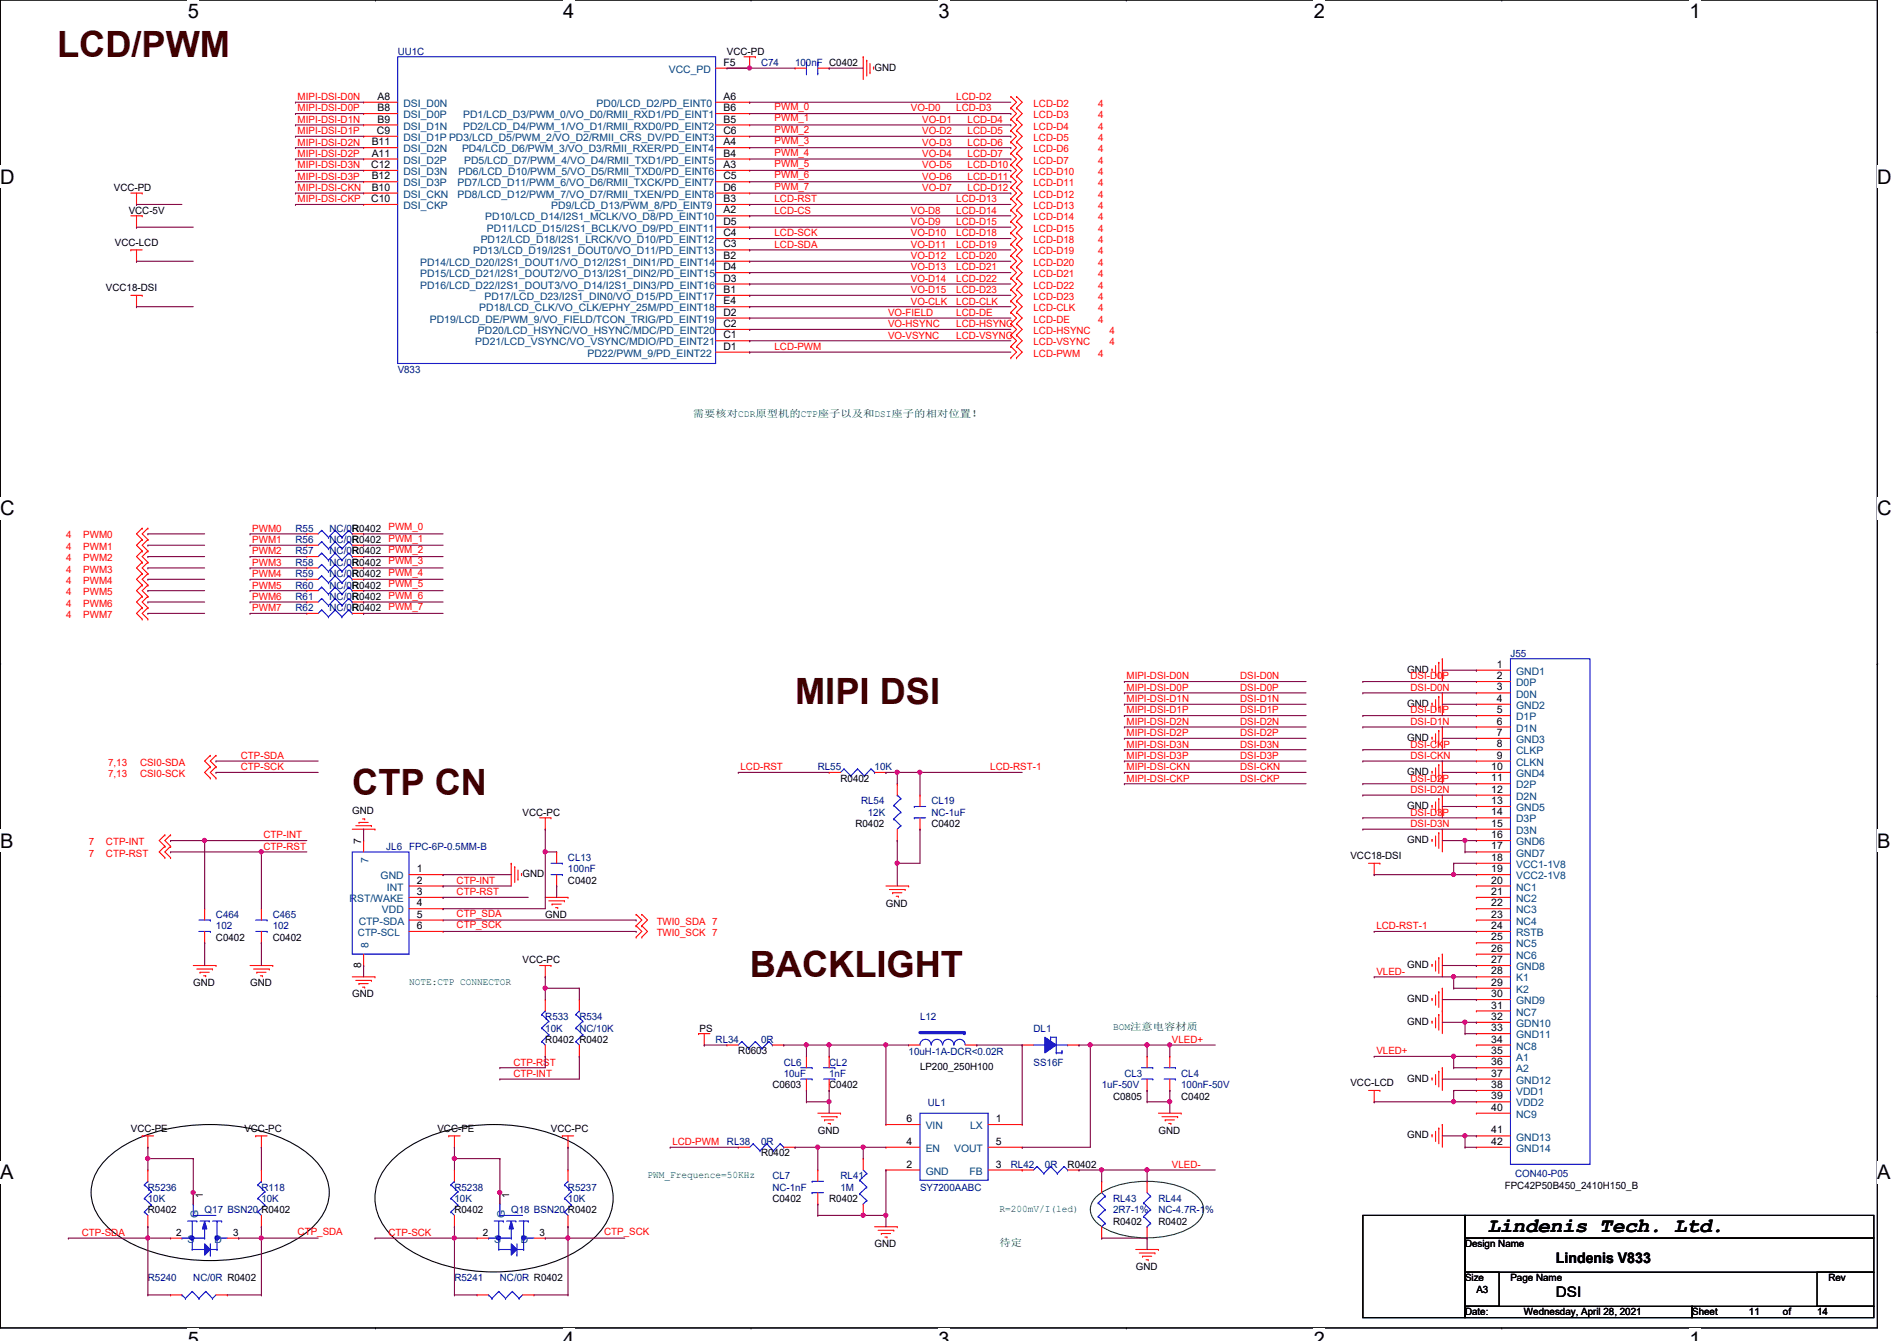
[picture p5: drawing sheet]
<svg xmlns="http://www.w3.org/2000/svg" width="297mm" height="210mm" viewBox="0 0 297 210" stroke-linecap="round" stroke-linejoin="round" font-family="sans-serif">
<defs><g id="words">
<g font-size="5.7" fill="#400000">
<text x="8.9" y="8.8">LCD/PWM</text>
<text x="124.5" y="110.2">MIPI DSI</text>
<text x="55.2" y="124.4">CTP CN</text>
<text x="117.4" y="152.9">BACKLIGHT</text>
</g>
<text font-size="3.2" x="233" y="192.9">Lindenis Tech. Ltd.</text>
<g font-size="3.1">
<text x="29.4" y="2.8">5</text>
<text x="88.2" y="2.8">4</text>
<text x="147" y="2.8">3</text>
<text x="205.7" y="2.8">2</text>
<text x="264.5" y="2.8">1</text>
<text x="0" y="28.7">D</text>
<text x="294" y="28.7">D</text>
<text x="0" y="80.7">C</text>
<text x="294" y="80.7">C</text>
<text x="0" y="132.7">B</text>
<text x="294" y="132.7">B</text>
<text x="0" y="184.6">A</text>
<text x="294" y="184.6">A</text>
<text x="29.4" y="210.7">5</text>
<text x="88.2" y="210.7">4</text>
<text x="147" y="210.7">3</text>
<text x="205.7" y="210.7">2</text>
<text x="264.5" y="210.7">1</text>
</g>
<g font-size="2.3">
<text x="243.6" y="197.7">Lindenis V833</text>
<text x="243.6" y="203">DSI</text>
</g>
<g font-size="1.6" fill="#000080">
<text x="62.3" y="8.6">UU1C</text>
<text x="119.2" y="10.3">C74</text>
<text x="124.5" y="10.3">100nF C0402</text>
<text x="62.3" y="58.3">V833</text>
<text x="46.3" y="83.2">R55</text>
<text x="51.6" y="83.2">NC/0R0402</text>
<text x="46.3" y="85">R56</text>
<text x="46.3" y="86.8">R57</text>
<text x="46.3" y="88.6">R58</text>
<text x="51.6" y="85">NC/0R0402</text>
<text x="51.6" y="86.8">NC/0R0402</text>
<text x="51.6" y="88.6">NC/0R0402</text>
<text x="46.3" y="92.1">R60</text>
<text x="46.3" y="93.9">R61</text>
<text x="46.3" y="90.3">R59</text>
<text x="46.3" y="95.7">R62</text>
<text x="51.6" y="92.1">NC/0R0402</text>
<text x="51.6" y="93.9">NC/0R0402</text>
<text x="51.6" y="90.3">NC/0R0402</text>
<text x="51.6" y="95.7">NC/0R0402</text>
<text x="236.5" y="102.8">J55</text>
<text x="128.1" y="120.6">RL55</text>
<text x="134.8" y="125.9">RL54</text>
<text x="136.9" y="120.6">10K</text>
<text x="145.8" y="125.9">CL19</text>
<text x="135.9" y="127.7">12K</text>
<text x="145.8" y="127.7">NC-1uF</text>
<text x="60.5" y="133">JL6 FPC-6P-0.5MM-B</text>
<text x="88.9" y="134.8">CL13</text>
<text x="88.9" y="136.6">100nF</text>
<text x="33.8" y="143.7">C464</text>
<text x="42.7" y="143.7">C465</text>
<text x="33.8" y="145.5">102</text>
<text x="42.7" y="145.5">102</text>
<text x="85.4" y="159.7">R533</text>
<text x="85.4" y="161.5">10K</text>
<text x="90.7" y="159.7">R534</text>
<text x="90.7" y="161.5">NC/10K</text>
<text x="144.1" y="159.7">L12</text>
<text x="161.8" y="161.5">DL1</text>
<text x="112.1" y="163.2">RL34</text>
<text x="119.2" y="163.2">0R</text>
<text x="122.7" y="166.8">CL6</text>
<text x="129.8" y="166.8">CL2</text>
<text x="142.3" y="165.2">10uH-1A-DCR&lt;0.02R</text>
<text x="161.8" y="166.8">SS16F</text>
<text x="122.7" y="168.6">10uF</text>
<text x="129.8" y="168.6">1nF</text>
<text x="145.3" y="173.2">UL1</text>
<text x="172.5" y="170.3">1uF-50V</text>
<text x="176.1" y="168.6">CL3</text>
<text x="185" y="168.6">CL4</text>
<text x="185" y="170.3">100nF-50V</text>
<text x="113.8" y="179.2">RL38</text>
<text x="119.2" y="179.2">0R</text>
<text x="120.9" y="184.6">CL7</text>
<text x="131.6" y="184.6">RL41</text>
<text x="158.3" y="182.8">RL42</text>
<text x="163.6" y="182.8">0R</text>
<text x="237.2" y="184.2">CON40-P05</text>
<text x="23.2" y="186.4">R5236</text>
<text x="23.2" y="188.1">10K</text>
<text x="32" y="189.9">Q17 BSN20 R0402</text>
<text x="40.9" y="186.4">R118</text>
<text x="40.9" y="188.1">10K</text>
<text x="71.2" y="186.4">R5238</text>
<text x="71.2" y="188.1">10K</text>
<text x="80" y="189.9">Q18 BSN20 R0402</text>
<text x="88.9" y="186.4">R5237</text>
<text x="88.9" y="188.1">10K</text>
<text x="120.9" y="186.4">NC-1nF</text>
<text x="131.6" y="186.4">1M</text>
<text x="144.1" y="186.4">SY7200AABC</text>
<text x="174.3" y="188.1">RL43</text>
<text x="174.3" y="189.9">2R7-1%</text>
<text x="181.4" y="188.1">RL44</text>
<text x="181.4" y="189.9">NC-4.7R-1%</text>
<text x="23.2" y="200.6">R5240</text>
<text x="30.3" y="200.6">NC/0R R0402</text>
<text x="71.2" y="200.6">R5241</text>
<text x="78.3" y="200.6">NC/0R R0402</text>
</g>
<g font-size="1.6" fill="#004080">
<text x="104.7" y="11.4">VCC_PD</text>
<text x="63.2" y="16.7">DSI_D0N</text>
<text x="93.4" y="16.7">PD0/LCD_D2/PD_EINT0</text>
<text x="63.2" y="18.5">DSI_D0P</text>
<text x="63.2" y="20.3">DSI_D1N</text>
<text x="63.2" y="22.1">DSI_D1P PD3/LCD_D5/PWM_2/VO_D2/RMII_CRS_DV/PD_EINT3</text>
<text x="63.2" y="23.8">DSI_D2N</text>
<text x="72.3" y="23.8">PD4/LCD_D6/PWM_3/VO_D3/RMII_RXER/PD_EINT4</text>
<text x="72.5" y="18.5">PD1/LCD_D3/PWM_0/VO_D0/RMII_RXD1/PD_EINT1</text>
<text x="72.5" y="20.3">PD2/LCD_D4/PWM_1/VO_D1/RMII_RXD0/PD_EINT2</text>
<text x="63.2" y="25.6">DSI_D2P</text>
<text x="63.2" y="27.4">DSI_D3N</text>
<text x="63.2" y="29.2">DSI_D3P</text>
<text x="71.6" y="29.2">PD7/LCD_D11/PWM_6/VO_D6/RMII_TXCK/PD_EINT7</text>
<text x="71.8" y="27.4">PD6/LCD_D10/PWM_5/VO_D5/RMII_TXD0/PD_EINT6</text>
<text x="72.7" y="25.6">PD5/LCD_D7/PWM_4/VO_D4/RMII_TXD1/PD_EINT5</text>
<text x="63.2" y="30.9">DSI_CKN</text>
<text x="63.2" y="32.7">DSI_CKP</text>
<text x="71.6" y="30.9">PD8/LCD_D12/PWM_7/VO_D7/RMII_TXEN/PD_EINT8</text>
<text x="76" y="34.5">PD10/LCD_D14/I2S1_MCLK/VO_D8/PD_EINT10</text>
<text x="86.3" y="32.7">PD9/LCD_D13/PWM_8/PD_EINT9</text>
<text x="65.8" y="41.6">PD14/LCD_D20/I2S1_DOUT1/VO_D12/I2S1_DIN1/PD_EINT14</text>
<text x="74.1" y="39.8">PD13/LCD_D19/I2S1_DOUT0/VO_D11/PD_EINT13</text>
<text x="75.3" y="38.1">PD12/LCD_D18/I2S1_LRCK/VO_D10/PD_EINT12</text>
<text x="76.2" y="36.3">PD11/LCD_D15/I2S1_BCLK/VO_D9/PD_EINT11</text>
<text x="65.8" y="43.4">PD15/LCD_D21/I2S1_DOUT2/VO_D13/I2S1_DIN2/PD_EINT15</text>
<text x="65.8" y="45.2">PD16/LCD_D22/I2S1_DOUT3/VO_D14/I2S1_DIN3/PD_EINT16</text>
<text x="75.9" y="46.9">PD17/LCD_D23/I2S1_DIN0/VO_D15/PD_EINT17</text>
<text x="67.3" y="50.5">PD19/LCD_DE/PWM_9/VO_FIELD/TCON_TRIG/PD_EINT19</text>
<text x="74.8" y="52.3">PD20/LCD_HSYNC/VO_HSYNC/MDC/PD_EINT20</text>
<text x="75.1" y="48.7">PD18/LCD_CLK/VO_CLK/EPHY_25M/PD_EINT18</text>
<text x="74.4" y="54.1">PD21/LCD_VSYNC/VO_VSYNC/MDIO/PD_EINT21</text>
<text x="92" y="55.8">PD22/PWM_9/PD_EINT22</text>
<text x="237.4" y="105.6">GND1</text>
<text x="237.4" y="107.4">D0P</text>
<text x="237.4" y="109.2">D0N</text>
<text x="237.4" y="111">GND2</text>
<text x="237.4" y="112.7">D1P</text>
<text x="237.4" y="114.5">D1N</text>
<text x="237.4" y="116.3">GND3</text>
<text x="237.4" y="118.1">CLKP</text>
<text x="237.4" y="119.8">CLKN</text>
<text x="237.4" y="121.6">GND4</text>
<text x="237.4" y="123.4">D2P</text>
<text x="237.4" y="125.2">D2N</text>
<text x="237.4" y="127">GND5</text>
<text x="237.4" y="128.7">D3P</text>
<text x="237.4" y="130.5">D3N</text>
<text x="57.7" y="135.1" transform="rotate(-90 57.7 135.1)">7</text>
<text x="59.6" y="137.6">GND</text>
<text x="237.4" y="132.3">GND6</text>
<text x="237.4" y="134.1">GND7</text>
<text x="237.4" y="135.8">VCC1-1V8</text>
<text x="237.4" y="137.6">VCC2-1V8</text>
<text x="54.7" y="141.2">RST/WAKE</text>
<text x="59.8" y="143">VDD</text>
<text x="60.6" y="139.4">INT</text>
<text x="237.4" y="139.4">NC1</text>
<text x="237.4" y="141.2">NC2</text>
<text x="237.4" y="143">NC3</text>
<text x="56" y="146.5">CTP-SCL</text>
<text x="56.2" y="144.7">CTP-SDA</text>
<text x="57.7" y="148.5" transform="rotate(-90 57.7 148.5)">8</text>
<text x="237.4" y="144.7">NC4</text>
<text x="237.4" y="146.5">RSTB</text>
<text x="237.4" y="148.3">NC5</text>
<text x="237.4" y="150.1">NC6</text>
<text x="237.4" y="151.8">GND8</text>
<text x="237.4" y="153.6">K1</text>
<text x="237.4" y="155.4">K2</text>
<text x="237.4" y="157.2">GND9</text>
<text x="237.4" y="159">NC7</text>
<text x="237.4" y="160.7">GDN10</text>
<text x="237.4" y="162.5">GND11</text>
<text x="237.4" y="164.3">NC8</text>
<text x="237.4" y="166.1">A1</text>
<text x="237.4" y="167.9">A2</text>
<text x="237.4" y="169.6">GND12</text>
<text x="237.4" y="171.4">VDD1</text>
<text x="237.4" y="173.2">VDD2</text>
<text x="144.9" y="176.7">VIN</text>
<text x="151.9" y="176.7">LX</text>
<text x="237.4" y="175">NC9</text>
<text x="237.4" y="178.5">GND13</text>
<text x="144.9" y="180.3">EN</text>
<text x="144.9" y="183.9">GND</text>
<text x="149.4" y="180.3">VOUT</text>
<text x="151.8" y="183.9">FB</text>
<text x="237.4" y="180.3">GND14</text>
<text x="31" y="190.6" transform="rotate(-90 31 190.6)">G</text>
<text x="79" y="190.6" transform="rotate(-90 79 190.6)">G</text>
<text x="29.4" y="194.5">S</text>
<text x="33.6" y="194.5">D</text>
<text x="77.4" y="194.5">S</text>
<text x="81.6" y="194.5">D</text>
</g>
<g font-size="1.6">
<text x="113.3" y="10.3">F5</text>
<text x="113.8" y="8.6">VCC-PD</text>
<text x="136.9" y="11">GND</text>
<text x="59.1" y="15.6">A8</text>
<text x="59.1" y="17.4">B8</text>
<text x="113.3" y="15.6">A6</text>
<text x="113.3" y="17.4">B6</text>
<text x="58.2" y="22.7">B11</text>
<text x="59" y="21">C9</text>
<text x="59.1" y="19.2">B9</text>
<text x="113.3" y="19.2">B5</text>
<text x="113.3" y="21">C6</text>
<text x="113.3" y="22.7">A4</text>
<text x="17.8" y="29.9">VCC-PD</text>
<text x="58.1" y="26.3">C12</text>
<text x="58.2" y="24.5">A11</text>
<text x="58.2" y="28.1">B12</text>
<text x="58.2" y="29.8">B10</text>
<text x="113.3" y="24.5">B4</text>
<text x="113.3" y="26.3">A3</text>
<text x="113.3" y="28.1">C5</text>
<text x="113.3" y="29.8">D6</text>
<text x="20.1" y="33.4">VCC-5V</text>
<text x="58.1" y="31.6">C10</text>
<text x="113.3" y="31.6">B3</text>
<text x="113.3" y="33.4">A2</text>
<text x="113.3" y="35.2">D5</text>
<text x="18" y="38.4">VCC-LCD</text>
<text x="113.3" y="37">C4</text>
<text x="113.3" y="38.7">C3</text>
<text x="113.3" y="40.5">B2</text>
<text x="16.6" y="45.6">VCC18-DSI</text>
<text x="113.3" y="42.3">D4</text>
<text x="113.3" y="44.1">D3</text>
<text x="113.3" y="45.8">B1</text>
<text x="113.3" y="47.6">E4</text>
<text x="113.3" y="49.4">D2</text>
<text x="113.3" y="51.2">C2</text>
<text x="113.3" y="53">C1</text>
<text x="113.3" y="54.7">D1</text>
<text x="220.3" y="105.3">GND</text>
<text x="234.4" y="104.5">1</text>
<text x="234.4" y="106.3">2</text>
<text x="220.3" y="110.6">GND</text>
<text x="234.4" y="108.1">3</text>
<text x="234.4" y="109.9">4</text>
<text x="234.4" y="111.6">5</text>
<text x="234.4" y="113.4">6</text>
<text x="220.3" y="116">GND</text>
<text x="234.4" y="115.2">7</text>
<text x="234.4" y="117">8</text>
<text x="234.4" y="118.7">9</text>
<text x="131.6" y="122.3">R0402</text>
<text x="220.3" y="121.3">GND</text>
<text x="233.5" y="120.5">10</text>
<text x="233.5" y="122.3">11</text>
<text x="233.5" y="124.1">12</text>
<text x="233.5" y="125.9">13</text>
<text x="55.2" y="127.3">GND</text>
<text x="81.8" y="127.7">VCC-PC</text>
<text x="133.9" y="129.5">R0402</text>
<text x="145.8" y="129.5">C0402</text>
<text x="220.3" y="126.6">GND</text>
<text x="220.3" y="132">GND</text>
<text x="233.5" y="127.6">14</text>
<text x="233.5" y="129.4">15</text>
<text x="233.5" y="131.2">16</text>
<text x="56.6" y="132.1" transform="rotate(-90 56.6 132.1)">7</text>
<text x="65.3" y="136.5">1</text>
<text x="81.8" y="137.3">GND</text>
<text x="211.5" y="134.5">VCC18-DSI</text>
<text x="233.5" y="133">17</text>
<text x="233.5" y="134.7">18</text>
<text x="233.5" y="136.5">19</text>
<text x="65.3" y="138.3">2</text>
<text x="65.3" y="140.1">3</text>
<text x="65.3" y="141.9">4</text>
<text x="65.3" y="143.6">5</text>
<text x="85.4" y="143.7">GND</text>
<text x="88.9" y="138.3">C0402</text>
<text x="138.7" y="141.9">GND</text>
<text x="233.5" y="138.3">20</text>
<text x="233.5" y="140.1">21</text>
<text x="233.5" y="141.9">22</text>
<text x="233.5" y="143.6">23</text>
<text x="33.8" y="147.2">C0402</text>
<text x="42.7" y="147.2">C0402</text>
<text x="65.3" y="145.4">6</text>
<text x="233.5" y="145.4">24</text>
<text x="233.5" y="147.2">25</text>
<text x="233.5" y="149">26</text>
<text x="30.3" y="154.3">GND</text>
<text x="39.2" y="154.3">GND</text>
<text x="56.6" y="151.5" transform="rotate(-90 56.6 151.5)">8</text>
<text x="81.8" y="150.8">VCC-PC</text>
<text x="220.3" y="151.5">GND</text>
<text x="233.5" y="150.7">27</text>
<text x="233.5" y="152.5">28</text>
<text x="233.5" y="154.3">29</text>
<text x="55.2" y="156.1">GND</text>
<text x="109.6" y="161.5">PS</text>
<text x="220.3" y="156.8">GND</text>
<text x="220.3" y="160.4">GND</text>
<text x="233.5" y="156.1">30</text>
<text x="233.5" y="157.9">31</text>
<text x="233.5" y="159.6">32</text>
<text x="233.5" y="161.4">33</text>
<text x="85.4" y="163.2">R0402 R0402</text>
<text x="115.6" y="165">R0603</text>
<text x="144.1" y="167.5">LP200_250H100</text>
<text x="233.5" y="163.2">34</text>
<text x="233.5" y="165">35</text>
<text x="233.5" y="166.8">36</text>
<text x="120.9" y="170.3">C0603</text>
<text x="129.8" y="170.3">C0402</text>
<text x="174.3" y="172.1">C0805</text>
<text x="185" y="172.1">C0402</text>
<text x="211.5" y="170">VCC-LCD</text>
<text x="220.3" y="169.3">GND</text>
<text x="233.5" y="168.5">37</text>
<text x="233.5" y="170.3">38</text>
<text x="233.5" y="172.1">39</text>
<text x="233.5" y="173.9">40</text>
<text x="20.5" y="177.1">VCC-PE</text>
<text x="38.3" y="177.1">VCC-PC</text>
<text x="68.5" y="177.1">VCC-PE</text>
<text x="86.3" y="177.1">VCC-PC</text>
<text x="128.1" y="177.5">GND</text>
<text x="141.9" y="175.6">6</text>
<text x="141.9" y="179.2">4</text>
<text x="156" y="179.2">5</text>
<text x="156" y="175.6">1</text>
<text x="181.4" y="177.5">GND</text>
<text x="220.3" y="178.2">GND</text>
<text x="233.5" y="177.4">41</text>
<text x="233.5" y="179.2">42</text>
<text x="119.2" y="181">R0402</text>
<text x="141.9" y="182.8">2</text>
<text x="156" y="182.8">3</text>
<text x="167.2" y="182.8">R0402</text>
<text x="23.2" y="189.9">R0402</text>
<text x="31.7" y="187.6" transform="rotate(-90 31.7 187.6)">1</text>
<text x="71.2" y="189.9">R0402</text>
<text x="79.8" y="187.6" transform="rotate(-90 79.8 187.6)">1</text>
<text x="120.9" y="188.1">C0402</text>
<text x="129.8" y="188.1">R0402</text>
<text x="174.3" y="191.7">R0402</text>
<text x="181.4" y="191.7">R0402</text>
<text x="235.6" y="186.2">FPC42P50B450_2410H150_B</text>
<text x="27.6" y="193.5">2</text>
<text x="36.5" y="193.5">3</text>
<text x="75.6" y="193.5">2</text>
<text x="84.5" y="193.5">3</text>
<text x="136.9" y="195.2">GND</text>
<text x="229.4" y="195.2">Design Name</text>
<text x="177.8" y="198.8">GND</text>
<text x="229.4" y="200.6">Size</text>
<text x="231.2" y="202.4">A3</text>
<text x="236.5" y="200.6">Page Name</text>
<text x="286.3" y="200.6">Rev</text>
<text x="229.4" y="205.9">Date:</text>
<text x="238.6" y="205.9">Wednesday, April 28, 2021</text>
<text x="265" y="205.9">Sheet</text>
<text x="273.9" y="205.9">11</text>
<text x="279.2" y="205.9">of</text>
<text x="284.5" y="205.9">14</text>
</g>
<g font-size="1.6" fill="#f00">
<text x="46.6" y="17.4">MIPI-DSI-D0P</text>
<text x="46.6" y="15.7">MIPI-DSI-D0N</text>
<text x="121.3" y="17.2">PWM_0</text>
<text x="142.6" y="17.4">VO-D0</text>
<text x="149.7" y="17.4">LCD-D3</text>
<text x="149.7" y="15.7">LCD-D2</text>
<text x="161.8" y="16.7">LCD-D2</text>
<text x="172" y="16.7">4</text>
<text x="46.6" y="21">MIPI-DSI-D1P</text>
<text x="46.6" y="19.2">MIPI-DSI-D1N</text>
<text x="46.6" y="22.8">MIPI-DSI-D2N</text>
<text x="121.3" y="19">PWM_1</text>
<text x="121.3" y="20.8">PWM_2</text>
<text x="121.3" y="22.6">PWM_3</text>
<text x="144.4" y="19.2">VO-D1</text>
<text x="144.4" y="21">VO-D2</text>
<text x="144.4" y="22.8">VO-D3</text>
<text x="151.5" y="19.2">LCD-D4</text>
<text x="151.5" y="21">LCD-D5</text>
<text x="151.5" y="22.8">LCD-D6</text>
<text x="161.8" y="18.5">LCD-D3</text>
<text x="161.8" y="20.3">LCD-D4</text>
<text x="161.8" y="22.1">LCD-D5</text>
<text x="161.8" y="23.8">LCD-D6</text>
<text x="172" y="18.5">4</text>
<text x="172" y="20.3">4</text>
<text x="172" y="22.1">4</text>
<text x="172" y="23.8">4</text>
<text x="46.6" y="24.6">MIPI-DSI-D2P</text>
<text x="46.6" y="26.3">MIPI-DSI-D3N</text>
<text x="46.6" y="29.9">MIPI-DSI-CKN</text>
<text x="46.6" y="28.1">MIPI-DSI-D3P</text>
<text x="121.3" y="24.3">PWM_4</text>
<text x="121.3" y="26.1">PWM_5</text>
<text x="121.3" y="29.7">PWM_7</text>
<text x="121.3" y="27.9">PWM_6</text>
<text x="144.4" y="24.6">VO-D4</text>
<text x="144.4" y="26.3">VO-D5</text>
<text x="144.4" y="29.9">VO-D7</text>
<text x="144.4" y="28.1">VO-D6</text>
<text x="151.5" y="28.1">LCD-D11</text>
<text x="151.5" y="24.6">LCD-D7</text>
<text x="151.5" y="26.3">LCD-D10</text>
<text x="151.5" y="29.9">LCD-D12</text>
<text x="161.8" y="25.6">LCD-D7</text>
<text x="161.8" y="27.4">LCD-D10</text>
<text x="161.8" y="29.2">LCD-D11</text>
<text x="172" y="27.4">4</text>
<text x="172" y="29.2">4</text>
<text x="172" y="25.6">4</text>
<text x="46.6" y="31.7">MIPI-DSI-CKP</text>
<text x="121.3" y="31.7">LCD-RST</text>
<text x="121.3" y="33.4">LCD-CS</text>
<text x="142.6" y="33.4">VO-D8</text>
<text x="142.6" y="35.2">VO-D9</text>
<text x="149.7" y="33.4">LCD-D14</text>
<text x="149.7" y="31.7">LCD-D13</text>
<text x="149.7" y="35.2">LCD-D15</text>
<text x="161.8" y="30.9">LCD-D12</text>
<text x="161.8" y="34.5">LCD-D14</text>
<text x="161.8" y="32.7">LCD-D13</text>
<text x="172" y="30.9">4</text>
<text x="172" y="34.5">4</text>
<text x="172" y="32.7">4</text>
<text x="121.3" y="37">LCD-SCK</text>
<text x="121.3" y="38.8">LCD-SDA</text>
<text x="142.6" y="37">VO-D10</text>
<text x="142.6" y="38.8">VO-D11</text>
<text x="142.6" y="40.6">VO-D12</text>
<text x="149.7" y="37">LCD-D18</text>
<text x="149.7" y="38.8">LCD-D19</text>
<text x="149.7" y="40.6">LCD-D20</text>
<text x="161.8" y="36.3">LCD-D15</text>
<text x="161.8" y="38.1">LCD-D18</text>
<text x="161.8" y="39.8">LCD-D19</text>
<text x="161.8" y="41.6">LCD-D20</text>
<text x="172" y="36.3">4</text>
<text x="172" y="38.1">4</text>
<text x="172" y="39.8">4</text>
<text x="172" y="41.6">4</text>
<text x="142.6" y="47.7">VO-CLK</text>
<text x="142.6" y="45.9">VO-D15</text>
<text x="142.6" y="42.3">VO-D13</text>
<text x="142.6" y="44.1">VO-D14</text>
<text x="149.7" y="45.9">LCD-D23</text>
<text x="149.7" y="42.3">LCD-D21</text>
<text x="149.7" y="44.1">LCD-D22</text>
<text x="149.7" y="47.7">LCD-CLK</text>
<text x="161.8" y="43.4">LCD-D21</text>
<text x="161.8" y="45.2">LCD-D22</text>
<text x="161.8" y="46.9">LCD-D23</text>
<text x="172" y="43.4">4</text>
<text x="172" y="45.2">4</text>
<text x="172" y="46.9">4</text>
<text x="139.1" y="49.4">VO-FIELD</text>
<text x="139.1" y="51.2">VO-HSYNC</text>
<text x="139.1" y="53">VO-VSYNC</text>
<text x="149.7" y="53">LCD-VSYNC</text>
<text x="149.7" y="49.4">LCD-DE</text>
<text x="149.7" y="51.2">LCD-HSYNC</text>
<text x="161.8" y="52.3">LCD-HSYNC</text>
<text x="161.8" y="50.5">LCD-DE</text>
<text x="161.8" y="48.7">LCD-CLK</text>
<text x="172" y="48.7">4</text>
<text x="172" y="50.5">4</text>
<text x="173.7" y="52.3">4</text>
<text x="121.3" y="54.8">LCD-PWM</text>
<text x="161.8" y="55.8">LCD-PWM</text>
<text x="161.8" y="54.1">LCD-VSYNC</text>
<text x="172" y="55.8">4</text>
<text x="173.7" y="54.1">4</text>
<text x="39.5" y="83.2">PWM0</text>
<text x="60.8" y="83">PWM_0</text>
<text x="10.4" y="84.3">4</text>
<text x="10.4" y="86.1">4</text>
<text x="10.4" y="87.8">4</text>
<text x="10.4" y="89.6">4</text>
<text x="13" y="84.3">PWM0</text>
<text x="13" y="86.1">PWM1</text>
<text x="13" y="87.8">PWM2</text>
<text x="13" y="89.6">PWM3</text>
<text x="39.5" y="85">PWM1</text>
<text x="39.5" y="86.8">PWM2</text>
<text x="39.5" y="88.6">PWM3</text>
<text x="60.8" y="84.8">PWM_1</text>
<text x="60.8" y="86.6">PWM_2</text>
<text x="60.8" y="88.3">PWM_3</text>
<text x="10.4" y="91.4">4</text>
<text x="10.4" y="93.2">4</text>
<text x="10.4" y="95">4</text>
<text x="13" y="91.4">PWM4</text>
<text x="13" y="93.2">PWM5</text>
<text x="13" y="95">PWM6</text>
<text x="39.5" y="90.3">PWM4</text>
<text x="39.5" y="92.1">PWM5</text>
<text x="39.5" y="95.7">PWM7</text>
<text x="39.5" y="93.9">PWM6</text>
<text x="60.8" y="90.1">PWM_4</text>
<text x="60.8" y="91.9">PWM_5</text>
<text x="60.8" y="93.7">PWM_6</text>
<text x="60.8" y="95.5">PWM_7</text>
<text x="10.4" y="96.7">4</text>
<text x="13" y="96.7">PWM7</text>
<text x="176.4" y="106.3">MIPI-DSI-D0N</text>
<text x="194.2" y="106.3">DSI-D0N</text>
<text x="220.8" y="106.3">DSI-D0P</text>
<text x="176.4" y="111.7">MIPI-DSI-D1P</text>
<text x="176.4" y="108.1">MIPI-DSI-D0P</text>
<text x="176.4" y="109.9">MIPI-DSI-D1N</text>
<text x="176.4" y="113.5">MIPI-DSI-D2N</text>
<text x="194.2" y="109.9">DSI-D1N</text>
<text x="194.2" y="113.5">DSI-D2N</text>
<text x="194.2" y="111.7">DSI-D1P</text>
<text x="194.2" y="108.1">DSI-D0P</text>
<text x="220.8" y="108.1">DSI-D0N</text>
<text x="220.8" y="111.7">DSI-D1P</text>
<text x="220.8" y="113.5">DSI-D1N</text>
<text x="16.9" y="119.8">7,13</text>
<text x="21.9" y="119.8">CSI0-SDA</text>
<text x="37.7" y="118.8">CTP-SDA</text>
<text x="176.4" y="115.2">MIPI-DSI-D2P</text>
<text x="176.4" y="117">MIPI-DSI-D3N</text>
<text x="176.4" y="118.8">MIPI-DSI-D3P</text>
<text x="194.2" y="117">DSI-D3N</text>
<text x="194.2" y="115.2">DSI-D2P</text>
<text x="194.2" y="118.8">DSI-D3P</text>
<text x="220.8" y="117">DSI-CKP</text>
<text x="220.8" y="118.8">DSI-CKN</text>
<text x="16.9" y="121.6">7,13</text>
<text x="21.9" y="121.6">CSI0-SCK</text>
<text x="37.7" y="120.6">CTP-SCK</text>
<text x="115.9" y="120.6">LCD-RST</text>
<text x="155.1" y="120.6">LCD-RST-1</text>
<text x="176.4" y="122.3">MIPI-DSI-CKP</text>
<text x="176.4" y="120.6">MIPI-DSI-CKN</text>
<text x="194.2" y="120.6">DSI-CKN</text>
<text x="194.2" y="122.3">DSI-CKP</text>
<text x="220.8" y="122.3">DSI-D2P</text>
<text x="220.8" y="124.1">DSI-D2N</text>
<text x="41.3" y="131.2">CTP-INT</text>
<text x="220.8" y="127.7">DSI-D3P</text>
<text x="220.8" y="129.5">DSI-D3N</text>
<text x="13.9" y="134.1">7</text>
<text x="13.9" y="132.3">7</text>
<text x="16.6" y="134.1">CTP-RST</text>
<text x="16.6" y="132.3">CTP-INT</text>
<text x="41.3" y="133">CTP-RST</text>
<text x="71.5" y="143.5">CTP_SDA</text>
<text x="71.5" y="138.3">CTP-INT</text>
<text x="71.5" y="140.1">CTP-RST</text>
<text x="71.5" y="145.2">CTP_SCK</text>
<text x="102.8" y="144.7">TWI0_SDA 7</text>
<text x="102.8" y="146.5">TWI0_SCK 7</text>
<text x="215.5" y="145.5">LCD-RST-1</text>
<text x="215.5" y="152.6">VLED-</text>
<text x="80.4" y="166.8">CTP-RST</text>
<text x="183.5" y="163.2">VLED+</text>
<text x="215.5" y="165">VLED+</text>
<text x="80.4" y="168.6">CTP-INT</text>
<text x="105.3" y="179.2">LCD-PWM</text>
<text x="183.5" y="182.8">VLED-</text>
<text x="12.8" y="193.5">CTP-SDA</text>
<text x="46.6" y="193.3">CTP_SDA</text>
<text x="60.8" y="193.5">CTP-SCK</text>
<text x="94.6" y="193.3">CTP_SCK</text>
</g>
<g font-size="1.6" fill="#008000">
<text x="108.5" y="65.2">需输需需CDR原原原的CTP卡座信信默DSI卡座的座需座才！</text>
<text x="64" y="154.1">NOTE:CTP CONNECTOR</text>
<text x="174.3" y="161.2">BOM注注输注注注</text>
<text x="101.4" y="184.4">PWM_Frequence=50KHz</text>
<text x="156.5" y="189.7">R=200mV/I(led)</text>
<text x="156.5" y="195">放放</text>
</g>
</g></defs>
<path d="M0 0h294v207.9h-294z" fill="none" stroke="#000" stroke-width=".17"/>
<g fill="#fff">
<path d="M29.4 0h1.8v3.5h-1.8z"/>
<path d="M29.4 207.9h1.8v2h-1.8z"/>
</g>
<path d="M58.8 0h.1M58.8 207.9h.1" fill="none" stroke="#000" stroke-width=".17"/>
<g fill="#fff">
<path d="M88.2 0h1.7v3.5h-1.7z"/>
<path d="M88.2 207.9h1.7v2h-1.7z"/>
</g>
<path d="M117.6 0h.1M117.6 207.9h.1" fill="none" stroke="#000" stroke-width=".17"/>
<g fill="#fff">
<path d="M147 0h1.7v3.5h-1.7z"/>
<path d="M147 207.9h1.7v2h-1.7z"/>
</g>
<path d="M176.4 0h.1M176.4 207.9h.1" fill="none" stroke="#000" stroke-width=".17"/>
<g fill="#fff">
<path d="M205.7 0h1.8v3.5h-1.8z"/>
<path d="M205.7 207.9h1.8v2h-1.8z"/>
</g>
<path d="M235.2 0h.1M235.2 207.9h.1" fill="none" stroke="#000" stroke-width=".17"/>
<g fill="#fff">
<path d="M264.5 0h1.8v3.5h-1.8z"/>
<path d="M264.5 207.9h1.8v2h-1.8z"/>
<path d="M0 26h2.3v3.4h-2.3z"/>
<path d="M294 26h2.2v3.4h-2.2z"/>
<path d="M0 77.9h2.3v3.5h-2.3z"/>
<path d="M294 77.9h2.2v3.5h-2.2z"/>
</g>
<path d="M0 51.9h.1M294 51.9h.1" fill="none" stroke="#000" stroke-width=".17"/>
<g fill="#fff">
<path d="M0 129.9h2.1v3.4h-2.1z"/>
<path d="M294 129.9h2v3.4h-2z"/>
</g>
<path d="M0 103.9h.1M294 103.9h.1" fill="none" stroke="#000" stroke-width=".17"/>
<path d="M0 103.9h.1M294 103.9h.1" fill="none" stroke="#000" stroke-width=".16"/>
<g fill="#fff">
<path d="M0 181.8h2.1v3.5h-2.1z"/>
<path d="M294 181.8h2v3.5h-2z"/>
</g>
<path d="M0 155.9h.1M294 155.9h.1M16.5 181.6a19.9 19.9 0 0 1 10.9-5.1 29.6 29.6 0 0 1 18.7 2.6 10.8 10.8 0 0 1 5.1 5.4 6.8 6.8 0 0 1-1.9 7.2 20 20 0 0 1-10.9 5.1 29.3 29.3 0 0 1-18.7-2.6 10.8 10.8 0 0 1-5.1-5.4 6.8 6.8 0 0 1 1.9-7.2zM61.9 181.1a22.1 22.1 0 0 1 13.5-5 25.3 25.3 0 0 1 16.3 4.1 9.5 9.5 0 0 1 4.3 7.3 9.2 9.2 0 0 1-4.3 7.4 25.2 25.2 0 0 1-16.3 4.1 22.7 22.7 0 0 1-13.5-5 8.1 8.1 0 0 1-2.3-9.9l.6-1zM213.4 190.2h16v16h-16zM229.4 190.2h64v3.6h-64zM229.4 193.8h64v5.3h-64zM229.4 199.1h5.3v5.4h-5.3zM284.5 199.1h8.9v5.4h-8.9zM229.4 204.5h35.6v1.7h-35.6zM265 204.5h28.4v1.7h-28.4z" fill="none" stroke="#000" stroke-width=".17"/>
<path d="M171.5 187.4a10.2 10.2 0 0 1 6.8-2.4 13.7 13.7 0 0 1 8.7 1.9 2.75 2.75 0 0 1 0 4.8 13.9 13.9 0 0 1-10 1.9 9.5 9.5 0 0 1-5.5-2.4 2.55 2.55 0 0 1 0-3.8z" fill="none" stroke="#008000" stroke-width=".17"/>
<g fill="none" stroke="#f00" stroke-width=".17">
<path d="M116.5 8.9h1.8M117.4 10.7h.1M117.4 8.9v1.8M118.3 8.9h.1M135.2 8.9h.1M135.2 8.9v3.5M135.7 9.4h.1M135.7 9.4v2.5M136.2 11.4h.1M136.2 9.9v1.5M136.8 10.5h.1M136.8 10.5v.3"/>
<path d="M158.3 16.9h.1M158.3 18.7h.1M158.3 15.1h.1M158.3 16.9l.9 .9-.9 .9M158.3 18.7l.9 .9-.9 .8M158.3 15.1l.9 .9-.9 .9M159.2 16.9h.1M159.2 18.7h.1M159.2 15.1h.1M159.2 16.9l.9 .9-.9 .9M159.2 18.7l.9 .9-.9 .8M159.2 15.1l.9 .9-.9 .9"/>
<path d="M20.5 39.1h.1M20.5 33.8h1.8M20.5 30.2h1.8M20.5 39.1h1.8M21.4 35.6h.1M21.4 32h.1M21.4 30.2v1.8M21.4 33.8v1.8M21.4 39.1v1.8M22.3 33.8h.1M22.3 30.2h.1M158.3 20.4h.1"/>
<path d="M158.3 22.2h.1M158.3 24h.1M158.3 25.8h.1M158.3 27.6h.1M158.3 29.3h.1M158.3 31.1h.1M158.3 32.9h.1M158.3 34.7h.1M158.3 36.4h.1M158.3 38.2h.1M158.3 20.4l.9 .9-.9 .9M158.3 22.2l.9 .9-.9 .9"/>
<path d="M158.3 24l.9 .9-.9 .9M158.3 25.8l.9 .9-.9 .9M158.3 27.6l.9 .8-.9 .9M158.3 29.3l.9 .9-.9 .9M158.3 32.9l.9 .9-.9 .9M158.3 34.7l.9 .9-.9 .8M158.3 36.4l.9 .9-.9 .9M158.3 38.2l.9 .9-.9 .9M158.3 31.1l.9 .9-.9 .9M159.2 20.4h.1M159.2 22.2h.1M159.2 24h.1"/>
<path d="M159.2 25.8h.1M159.2 27.6h.1M159.2 29.3h.1M159.2 31.1h.1M159.2 32.9h.1M159.2 34.7h.1M159.2 36.4h.1M159.2 38.2h.1M159.2 20.4l.9 .9-.9 .9M159.2 22.2l.9 .9-.9 .9M159.2 24l.9 .9-.9 .9M159.2 25.8l.9 .9-.9 .9"/>
<path d="M159.2 27.6l.9 .8-.9 .9M159.2 29.3l.9 .9-.9 .9M159.2 32.9l.9 .9-.9 .9M159.2 34.7l.9 .9-.9 .8M159.2 36.4l.9 .9-.9 .9M159.2 38.2l.9 .9-.9 .9M159.2 31.1l.9 .9-.9 .9M20.5 46.2h1.8M21.4 40.9h.1M21.4 48h.1M21.4 46.2v1.8M22.3 46.2h.1"/>
<path d="M158.3 40h.1M158.3 41.8h.1M158.3 43.6h.1M158.3 45.3h.1M158.3 47.1h.1M158.3 54.2h.1M158.3 56h.1M158.3 50.7h.1M158.3 52.5h.1M158.3 48.9h.1M158.3 40l.9 .9-.9 .9M158.3 41.8l.9 .9-.9 .9"/>
<path d="M158.3 43.6l.9 .8-.9 .9M158.3 45.3l.9 .9-.9 .9M158.3 54.2l.9 .9-.9 .9M158.3 50.7l.9 .9-.9 .9M158.3 52.5l.9 .8-.9 .9M158.3 48.9l.9 .9-.9 .9M158.3 47.1l.9 .9-.9 .9M159.2 40h.1M159.2 41.8h.1M159.2 43.6h.1M159.2 45.3h.1M159.2 47.1h.1"/>
<path d="M159.2 54.2h.1M159.2 56h.1M159.2 50.7h.1M159.2 52.5h.1M159.2 48.9h.1M159.2 40l.9 .9-.9 .9M159.2 41.8l.9 .9-.9 .9M159.2 43.6l.9 .8-.9 .9M159.2 45.3l.9 .9-.9 .9M159.2 54.2l.9 .9-.9 .9M159.2 50.7l.9 .9-.9 .9M159.2 52.5l.9 .8-.9 .9"/>
<path d="M159.2 48.9l.9 .9-.9 .9M159.2 47.1l.9 .9-.9 .9M22.3 82.7h.1M22.3 84.5h.1M22.3 86.2h.1M22.3 88h.1M22.3 89.8h.1M22.3 91.6h.1M22.3 93.3h.1M22.3 95.1h.1M22.3 96.9h.1M22.3 82.7l-.9 .9 .9 .9"/>
<path d="M22.3 84.5l-.9 .8 .9 .9M22.3 86.2l-.9 .9 .9 .9M22.3 88l-.9 .9 .9 .9M22.3 89.8l-.9 .9 .9 .9M22.3 91.6l-.9 .9 .9 .8M22.3 93.3l-.9 .9 .9 .9M22.3 95.1l-.9 .9 .9 .9M23.2 82.7h.1M23.2 84.5h.1M23.2 86.2h.1M23.2 88h.1M23.2 89.8h.1"/>
<path d="M23.2 91.6h.1M23.2 93.3h.1M23.2 95.1h.1M23.2 96.9h.1M23.2 82.7l-.9 .9 .9 .9M23.2 84.5l-.9 .8 .9 .9M23.2 86.2l-.9 .9 .9 .9M23.2 88l-.9 .9 .9 .9M23.2 89.8l-.9 .9 .9 .9M23.2 91.6l-.9 .9 .9 .8M23.2 93.3l-.9 .9 .9 .9M23.2 95.1l-.9 .9 .9 .9"/>
<path d="M32.9 118.2h.1M32.9 118.2l-.9 .9 .9 .9M33.8 118.2h.1M33.8 118.2l-.9 .9 .9 .9M224.2 104.7h.1M224.2 110.1h.1M224.2 115.4h.1M224.2 104.7v.4M224.2 110.1v.3M224.2 115.4v.3M224.8 105.6h.1M224.8 111h.1"/>
<path d="M224.8 116.3h.1M224.8 104.2v1.4M224.8 109.5v1.5M224.8 114.9v1.4M225.3 103.7h.1M225.3 109h.1M225.3 114.3h.1M225.3 119.7h.1M225.3 103.7v2.4M225.3 109v2.5M225.3 114.3v2.5M225.3 119.7v2.4"/>
<path d="M225.8 103.1h.1M225.8 108.5h.1M225.8 113.8h.1M225.8 119.1h.1M225.8 103.1v3.6M225.8 108.5v3.5M225.8 113.8v3.5M225.8 119.1v3.6M25.8 132.5h.1M25.8 134.2h.1M25.8 130.7h.1M25.8 132.5l-.9 .8 .9 .9"/>
<path d="M25.8 130.7l-.9 .9 .9 .9M26.7 132.5h.1M26.7 134.2h.1M26.7 130.7h.1M26.7 132.5l-.9 .8 .9 .9M26.7 130.7l-.9 .9 .9 .9M32.9 120h.1M32.9 121.8h.1M32.9 120l-.9 .9 .9 .9M33.8 120h.1M33.8 121.8h.1M33.8 120l-.9 .9 .9 .9"/>
<path d="M55.2 129.8h3.5M55.7 129.2h2.5M56.2 128.7h.1M56.2 128.7h1.5M56.8 128.2h.3M57.1 128.2h.1M58.2 129.2h.1M58.7 129.8h.1M80 135.1h.1M80 135.1v3.6M80.6 135.7h.1M80.6 135.7v2.4"/>
<path d="M81.1 137.6h.1M81.1 136.2v1.4M81.7 136.7h.1M81.7 136.7v.4M84.5 128h1.8M85.4 129.8h.1M85.4 128v1.8M86.3 128h.1M138.7 138.7h3.6M139.3 139.2h2.4M139.8 139.7h.1M139.8 139.7h1.4"/>
<path d="M141.7 139.2h.1M142.3 138.7h.1M214.3 135.1h1.8M215.2 136.9h.1M215.2 135.1v1.8M216.1 135.1h.1M224.2 120.7h.1M224.2 126.1h.1M224.2 131.4h.1M224.2 120.7v.4M224.2 126.1v.3M224.2 131.4v.3"/>
<path d="M224.8 121.6h.1M224.8 127h.1M224.8 132.3h.1M224.8 120.2v1.4M224.8 125.5v1.5M224.8 130.9v1.4M225.3 125h.1M225.3 130.3h.1M225.3 125v2.5M225.3 130.3v2.5M225.8 124.5h.1M225.8 129.8h.1"/>
<path d="M225.8 124.5v3.5M225.8 129.8v3.5M30.3 151.1h3.5M30.8 151.7h2.5M31.3 152.2h.1M31.3 152.2h1.5M31.9 152.7h.3M32.2 152.7h.1M33.3 151.7h.1M33.8 151.1h.1M39.2 151.1h3.5M39.7 151.7h2.5"/>
<path d="M40.2 152.2h.1M40.2 152.2h1.5M40.8 152.7h.3M41.1 152.7h.1M42.2 151.7h.1M42.7 151.1h.1M55.2 152.9h3.5M55.7 153.5h2.5M56.2 154h.1M56.2 154h1.5M56.8 154.5h.3M57.1 154.5h.1"/>
<path d="M58.2 153.5h.1M58.7 152.9h.1M84.5 151.1h1.8M85.4 152.9h.1M85.4 151.1v1.8M85.4 140.5h3.5M85.9 141h2.5M86.3 151.1h.1M86.4 141.5h.1M86.4 141.5h1.5M87 142.1h.3M87.3 142.1h.1"/>
<path d="M88.4 141h.1M88.9 140.5h.1M90.7 156.5h.1M90.7 156.5v1.7M99.6 143.1h.1M99.6 144.9h.1M99.6 146.7h.1M99.6 143.1l.9 .9-.9 .9M99.6 144.9l.9 .9-.9 .9M100.5 143.1h.1M100.5 144.9h.1M100.5 146.7h.1"/>
<path d="M100.5 143.1l.9 .9-.9 .9M100.5 144.9l.9 .9-.9 .9M140.3 140.3h.4M140.7 140.3h.1M224.2 151h.1M224.2 156.3h.1M224.2 159.9h.1M224.2 151v.3M224.2 156.3v.3M224.2 159.9v.3M224.8 151.8h.1M224.8 157.2h.1"/>
<path d="M224.8 150.4v1.4M224.8 155.7v1.5M224.8 159.3v1.4M225.3 149.9h.1M225.3 155.2h.1M225.3 158.8h.1M225.3 149.9v2.5M225.3 155.2v2.5M225.3 158.8v2.4M225.8 149.4h.1M225.8 154.7h.1M225.8 158.2h.1"/>
<path d="M225.8 149.4v3.5M225.8 154.7v7.1M22.3 177.8h.1M22.3 177.8h1.7M23.2 179.6h.1M23.2 177.8v1.8M40 177.8h.1M40 177.8h1.8M40.9 179.6h.1M40.9 177.8v1.8M70.3 177.8h.1M70.3 177.8h1.7"/>
<path d="M71.2 179.6h.1M71.2 177.8v1.8M88 177.8h.1M88 177.8h1.8M88.9 179.6h.1M88.9 177.8v1.8M90.7 165.4h.1M90.7 163.6v1.8M109.4 161.8h.1M109.4 161.8h1.8M110.3 163.6h.1M110.3 161.8v1.8"/>
<path d="M115.6 179.6h.1M115.6 179.6h1.8M122.7 179.6h1.8M124.5 179.6h.1M128.1 174.2h3.5M128.6 174.8h2.5M129.1 175.3h.1M129.1 175.3h1.5M129.7 175.9h.3M130 175.9h.1M131.1 174.8h.1M131.6 174.2h.1"/>
<path d="M179.6 165.4h.1M179.6 170.7h.1M179.6 165.4v1.7M179.6 168.9v1.8M181.4 174.2h3.6M181.9 174.8h2.5M182.5 175.3h.1M182.5 175.3h1.4M183 175.9h.3M183.3 175.9h.1M184.4 174.8h.1M185 174.2h.1"/>
<path d="M214.3 170.7h1.8M215.2 172.5h.1M215.2 170.7v1.8M216.1 170.7h.1M224.2 168.7h.1M224.2 177.6h.1M224.2 168.7v.4M224.2 177.6v.4M224.8 169.6h.1M224.8 160.7h.1M224.8 178.5h.1M224.8 168.2v1.4"/>
<path d="M224.8 177.1v1.4M225.3 167.7h.1M225.3 176.6h.1M225.3 167.7v2.4M225.3 176.6v2.4M225.8 167.1h.1M225.8 176h.1M225.8 167.1v3.6M225.8 176v3.6M23.2 192h.1M23.2 183.1h.1M23.2 183.1v1.8"/>
<path d="M23.2 190.2v1.8M136.9 192h3.6M137.5 192.6h2.5M138 193.1h.1M138 193.1h1.4M138.6 193.6h.3M138.9 193.6h.1M140 192.6h.1M140.5 192h.1M177.8 195.6h3.6M178.4 196.1h2.4M178.9 196.6h.1"/>
<path d="M178.9 196.6h1.4M179.4 197.2h.4M179.8 197.2h.1M180.8 196.1h.1M181.4 195.6h.1"/>
</g>
<g fill="none" stroke="#00f" stroke-width=".17">
<path d="M90.2 158.8h.1M90.2 158.8l1.1 1.1M90.7 158.2h.1M90.7 158.2l-.5 .6M91.3 159.9h.1M91.3 159.9l-1.1 1M90.2 163h.1M90.2 160.9h.1M90.2 163l.5 .6M90.2 160.9l1.1 1.1M91.3 162h.1M91.3 162l-1.1 1"/>
<path d="M117.9 179h.1M117.9 179l-.5 .6M117.9 179l1.1 1.1M120.1 179h.1M120.1 179l-1.1 1.1M120.1 179l1 1.1M122.2 179h.1M122.2 179l-1.1 1.1M122.2 179l.5 .6M122.7 179.6h.1M178.7 167.1h1.8M178.7 168.9h1.8"/>
<path d="M180.5 167.1h.1M180.5 168.9h.1M22.6 189.7h.1M22.6 187.6h.1M22.6 185.5h.1M22.6 189.7l.6 .5M22.6 187.6l1.1 1M22.6 185.5l1.1 1M23.2 184.9h.1M23.2 184.9l-.6 .6M23.7 188.6h.1M23.7 186.5h.1"/>
<path d="M23.7 188.6l-1.1 1.1M23.7 186.5l-1.1 1.1M119 180.1h.1M121.1 180.1h.1"/>
</g>
<path d="M32 194.7l.9 .9-.9 .9z" fill="#00f"/>
<g fill="none" stroke="#00f" stroke-width=".17">
<path d="M28.5 193.8h.1M28.5 193.8h3.5M29.4 191.1h1.4M30.1 195.6h.1M30.1 191.1v4.5M30.1 195.6h1.9M30.3 190.2h.1M30.3 188.5h.1M30.3 190.2h3.5M30.3 188.5v1.7M30.8 191.1h.1M31.3 191.1h1.5"/>
<path d="M32 194.7l.9 .9-.9 .9zM32 195.6h.1M32 193.8h.1M32 192v1.8M32.8 191.1h.1M32.9 196.5h.1M32.9 194.7v1.8M32.9 195.6h1.1M33.3 191.1h1.4M34 195.6h.1M34 191.1h.1M34 193.8h.1"/>
<path d="M34 191.1v4.5M34 193.8h1.6M34.7 191.1h.1"/>
</g>
<path d="M32 191.1l.4 1.3h-.7z" fill="#00f"/>
<path d="M32 191.1l.4 1.3h-.7z" fill="none" stroke="#00f" stroke-width=".17"/>
<circle cx="34" cy="193.8" r=".33" fill="#00f"/>
<circle cx="34" cy="193.8" r=".33" fill="none" stroke="#00f" stroke-width=".17"/>
<circle cx="30.1" cy="193.8" r=".33" fill="#00f"/>
<g fill="none" stroke="#00f" stroke-width=".17">
<path d="M50.4 83h.1M50.4 84.8h.1M50.4 86.6h.1M50.4 91.9h.1M50.4 83l-.6 .6M50.4 83l1 1.1M50.4 84.8l-.6 .5M50.4 84.8l1 1.1M50.4 86.6l-.6 .5M50.4 86.6l1 1.1M50.4 91.9l-.6 .6M50.4 91.9l1 1.1"/>
<path d="M51.4 84.1h.1M51.4 85.9h.1M51.4 87.7h.1M51.4 93h.1M52.5 83h.1M52.5 84.8h.1M52.5 86.6h.1M52.5 91.9h.1M52.5 83l-1.1 1.1M52.5 83l1 1.1M52.5 84.8l-1.1 1.1M52.5 84.8l1 1.1"/>
<path d="M52.5 86.6l-1.1 1.1M52.5 86.6l1 1.1M52.5 91.9l-1.1 1.1M52.5 91.9l1 1.1M53.5 84.1h.1M53.5 85.9h.1M53.5 87.7h.1M53.5 93h.1M54.6 83h.1M54.6 84.8h.1M54.6 86.6h.1M54.6 91.9h.1"/>
<path d="M54.6 83l-1.1 1.1M54.6 83l.6 .6M54.6 84.8l-1.1 1.1M54.6 84.8l.6 .5M54.6 86.6l-1.1 1.1M54.6 86.6l.6 .5M54.6 91.9l-1.1 1.1M54.6 91.9l.6 .6M55.2 83.6h.1M55.2 85.3h.1M55.2 87.1h.1M55.2 92.5h.1"/>
<path d="M86.3 135.1h1.7M86.3 136.9h1.7M88 135.1h.1M88 136.9h.1M143.2 126.2h.1M143.2 128h.1M143.2 126.2h1.7M143.2 128h1.7M84.8 158.8h.1M84.8 158.8l1.1 1.1M85.4 158.2h.1M85.4 158.2l-.6 .6"/>
<path d="M85.9 159.9h.1M85.9 159.9l-1.1 1M84.8 163h.1M84.8 160.9h.1M84.8 163l.6 .6M84.8 160.9l1.1 1.1M85.9 162h.1M85.9 162l-1.1 1M70.6 189.7h.1M70.6 187.6h.1M70.6 185.5h.1M70.6 189.7l.6 .5"/>
<path d="M70.6 187.6l1.1 1M70.6 185.5l1.1 1M71.2 184.9h.1M71.2 184.9l-.6 .6M71.7 188.6h.1M71.7 186.5h.1M71.7 188.6l-1.1 1.1M71.7 186.5l-1.1 1.1M88.4 189.7h.1M88.4 187.6h.1M88.4 185.5h.1M88.4 189.7l.5 .5"/>
<path d="M88.4 187.6l1.1 1M88.4 185.5l1.1 1M88.9 184.9h.1M88.9 184.9l-.5 .6M89.5 188.6h.1M89.5 186.5h.1M89.5 188.6l-1.1 1.1M89.5 186.5l-1.1 1.1M127.2 184.9h.1M127.2 186.7h.1M127.2 184.9h1.7M127.2 186.7h1.7"/>
<path d="M134.6 184.7h.1M134.6 186.9h.1M134.6 184.7l1.1 1.1M134.6 186.9l1.1 1M135.2 188.5h.1M135.2 183.1l.5 .6M135.7 183.7h.1M135.7 185.8h.1M135.7 187.9h.1M135.7 183.7l-1.1 1M135.7 185.8l-1.1 1.1M135.7 187.9l-.5 .6"/>
<path d="M28.5 202.7h.1M28.5 202.7l.5 .5M29 203.2h.1M30.1 202.1h.1M30.1 202.1l1.1 1.1M30.1 202.1l-1.1 1.1M31.2 203.2h.1M32.2 202.1h.1M32.2 202.1l1.1 1.1M32.2 202.1l-1 1.1M33.3 203.2h.1M33.8 202.7l-.5 .5"/>
<circle cx="30.1" cy="193.8" r=".33"/>
</g>
<g fill="none" stroke="#f00" stroke-width=".17">
<path d="M48 83.6h.1M48 85.3h.1M48 87.1h.1M48 92.5h.1M48 83.6h1.8M48 85.3h1.8M48 87.1h1.8M48 92.5h1.8M55.2 83.6h1.7M55.2 85.3h1.7M55.2 87.1h1.7M55.2 92.5h1.7"/>
<path d="M56.9 83.6h.1M56.9 85.3h.1M56.9 87.1h.1M56.9 92.5h.1M87.2 133.3h.1M87.2 138.7h.1M87.2 133.3v1.8M87.2 136.9v1.8M144.1 124.5h.1M144.1 129.8h.1M144.1 124.5v1.7M144.1 128v1.8"/>
<path d="M85.4 156.5h.1M85.4 156.5v1.7M85.4 165.4h.1M85.4 163.6v1.8M26.7 193.8h.1M26.7 193.8h1.8M30.3 186.7h.1M30.3 186.7v1.8M35.6 193.8h1.8M37.4 193.8h.1M71.2 192h.1M71.2 183.1h.1"/>
<path d="M71.2 183.1v1.8M71.2 190.2v1.8M88.9 192h.1M88.9 183.1h.1M88.9 183.1v1.8M88.9 190.2v1.8M128.1 183.1h.1M128.1 188.5h.1M128.1 183.1v1.8M128.1 186.7v1.8M135.2 181.4h.1M135.2 190.2h.1"/>
<path d="M135.2 181.4v1.7M135.2 188.5v1.7M26.7 202.7h.1M26.7 202.7h1.8M33.8 202.7h1.8M35.6 202.7h.1"/>
</g>
<path d="M80 194.7l.9 .9-.9 .9z" fill="#00f"/>
<g fill="none" stroke="#00f" stroke-width=".17">
<path d="M76.5 193.8h.1M76.5 193.8h3.5M77.4 191.1h1.4M78.1 195.6h.1M78.1 191.1v4.5M78.1 195.6h1.9M78.3 190.2h.1M78.3 188.5h.1M78.3 190.2h3.5M78.3 188.5v1.7M78.8 191.1h.1M79.3 191.1h1.5"/>
<path d="M80 194.7l.9 .9-.9 .9zM80 195.6h.1M80 193.8h.1M80 192v1.8M80.8 191.1h.1M80.9 196.5h.1M80.9 194.7v1.8M80.9 195.6h1.1M81.3 191.1h1.4M82 195.6h.1M82 191.1h.1M82 193.8h.1"/>
<path d="M82 191.1v4.5M82 193.8h1.6M82.7 191.1h.1"/>
</g>
<path d="M80 191.1l.4 1.3h-.7z" fill="#00f"/>
<path d="M80 191.1l.4 1.3h-.7z" fill="none" stroke="#00f" stroke-width=".17"/>
<circle cx="82" cy="193.8" r=".33" fill="#00f"/>
<circle cx="82" cy="193.8" r=".33" fill="none" stroke="#00f" stroke-width=".17"/>
<circle cx="78.1" cy="193.8" r=".33" fill="#00f"/>
<g fill="none" stroke="#00f" stroke-width=".17">
<path d="M50.4 93.7h.1M50.4 93.7l-.6 .5M50.4 93.7l1 1.1M51.4 94.8h.1M52.5 93.7h.1M52.5 93.7l-1.1 1.1M52.5 93.7l1 1.1M53.5 94.8h.1M54.6 93.7h.1M54.6 93.7l-1.1 1.1M54.6 93.7l.6 .5M55.2 94.2h.1"/>
<path d="M55.2 133.3h8.8v16.1h-8.8zM128.9 167.1h1.8M128.9 168.9h1.8M130.7 167.1h.1M130.7 168.9h.1M161.8 163.6h1.8M163.6 163.6h.1M164.5 162.3h.1M164.5 162.3h.9v2.5M165.4 164.8h.1M165.4 163.6h1.8M165.4 164.8h.9"/>
<path d="M166.3 164.8h.1M167.2 163.6h.1M162.4 182.6h.1M162.4 182.6l-.6 .5M162.4 182.6l1 1.1M163.4 183.7h.1M164.5 182.6h.1M164.5 182.6l-1.1 1.1M164.5 182.6l1.1 1.1M165.6 183.7h.1M166.6 182.6h.1M166.6 182.6l-1 1.1"/>
<path d="M166.6 182.6l.6 .5M167.2 183.1h.1M76.5 202.7h.1M76.5 202.7l.5 .5M77 203.2h.1M78.1 202.1h.1M78.1 202.1l1.1 1.1M78.1 202.1l-1.1 1.1M79.2 203.2h.1M80.2 202.1h.1M80.2 202.1l1.1 1.1M80.2 202.1l-1 1.1"/>
<path d="M81.3 203.2h.1M81.8 202.7l-.5 .5"/>
<circle cx="78.1" cy="193.8" r=".33"/>
</g>
<g fill="none" stroke="#f00" stroke-width=".17">
<path d="M48 94.2h.1M48 94.2h1.8M55.2 94.2h1.7M56.9 94.2h.1M56.9 131.6h.1M56.9 131.6v1.7M64 136.9h5.4M64 138.7h5.4M69.4 136.9h.1M69.4 138.7h.1M56.9 151.1h.1M56.9 149.4v1.7"/>
<path d="M64 140.5h5.4M64 142.2h5.4M64 144h5.4M64 145.8h5.4M69.4 140.5h.1M69.4 142.2h.1M69.4 144h.1M69.4 145.8h.1M129.8 165.4h.1M129.8 170.7h.1M129.8 165.4v1.7M129.8 168.9v1.8"/>
<path d="M74.7 193.8h.1M74.7 193.8h1.8M78.3 186.7h.1M78.3 186.7v1.8M83.6 193.8h1.8M85.4 193.8h.1M160.1 183.1h.1M160.1 183.1h1.7M167.2 183.1h1.7M168.9 183.1h.1M74.7 202.7h.1M74.7 202.7h1.8"/>
<path d="M81.8 202.7h1.8M83.6 202.7h.1"/>
</g>
<path d="M163.6 162.3l1.8 1.3-1.8 1.2z" fill-rule="evenodd" fill="#00f"/>
<g fill="none" stroke="#00f" stroke-width=".17">
<path d="M62.3 8.9h49.8v48h-49.8zM50.4 90.1h.1M50.4 90.1l-.6 .6M50.4 90.1l1 1.1M51.4 91.2h.1M52.5 90.1h.1M52.5 90.1l-1.1 1.1M52.5 90.1l1 1.1M53.5 91.2h.1M54.6 90.1h.1M54.6 90.1l-1.1 1.1M54.6 90.1l.6 .6"/>
<path d="M55.2 90.7h.1M140 128.2h.1M140 126.1h.1M140 128.2l1.1 1M140 126.1l1.1 1M140.5 124.5h.1M140.5 124.5l.6 .5M141.1 129.2h.1M141.1 127.1h.1M141.1 125h.1M141.1 129.2l-.6 .6M141.1 127.1l-1.1 1.1"/>
<path d="M141.1 125l-1.1 1.1M31.2 145.8h1.7M31.2 144h1.7M32.9 145.8h.1M32.9 144h.1M116.2 163h.1M116.2 163l-.6 .6M116.2 163l1 1.1M117.2 164.1h.1M118.3 163h.1M118.3 163l-1.1 1.1M118.3 163l1 1.1"/>
<path d="M119.3 164.1h.1M120.4 163h.1M120.4 163l-1.1 1.1M120.4 163l.5 .6M120.9 163.6h.1M144.1 163.6a.87 .87 0 0 1 .8-.9 .87 .87 0 0 1 .9 .9M145.8 163.6a.87 .87 0 0 1 .9-.9 .87 .87 0 0 1 .9 .9M147.6 163.6a.87 .87 0 0 1 .9-.9 .87 .87 0 0 1 .8 .9M149.4 163.6a.87 .87 0 0 1 .9-.9 .87 .87 0 0 1 .8 .9M163.6 162.3l1.8 1.3-1.8 1.2zM164.5 162.7h.1M164.5 162.3v.4"/>
<path d="M166.3 164.5h.1M166.3 164.5v.3M172 188.3h.1M172 190.4h.1M172 188.3l1.1 1.1M172 190.4l1.1 1.1M172.5 192h.1M172.5 186.7l.6 .5M173.1 187.2h.1M173.1 189.4h.1M173.1 191.5h.1M173.1 187.2l-1.1 1.1"/>
<path d="M173.1 189.4l-1.1 1M173.1 191.5l-.6 .5M179.1 188.3h.1M179.1 190.4h.1M179.1 188.3l1.1 1.1M179.1 190.4l1.1 1.1M179.6 192h.1M179.6 186.7l.6 .5M180.2 187.2h.1M180.2 189.4h.1M180.2 191.5h.1M180.2 187.2l-1.1 1.1"/>
<path d="M180.2 189.4l-1.1 1M180.2 191.5l-.6 .5"/>
</g>
<g fill="none" stroke="#f00" stroke-width=".17">
<path d="M56.9 16h.1M56.9 17.8h.1M56.9 19.6h.1M56.9 16h5.4M56.9 17.8h5.4M56.9 19.6h5.4M112.1 10.7h5.3M112.1 16h5.3M112.1 17.8h5.3M112.1 19.6h5.3M117.4 10.7h.1M117.4 16h.1"/>
<path d="M117.4 17.8h.1M117.4 19.6h.1M56.9 21.3h.1M56.9 23.1h.1M56.9 24.9h.1M56.9 26.7h.1M56.9 28.4h.1M56.9 30.2h.1M56.9 32h.1M56.9 21.3h5.4M56.9 23.1h5.4M56.9 24.9h5.4"/>
<path d="M56.9 26.7h5.4M56.9 28.4h5.4M56.9 30.2h5.4M56.9 32h5.4M112.1 21.3h5.3M112.1 23.1h5.3M112.1 24.9h5.3M112.1 26.7h5.3M112.1 28.4h5.3M112.1 30.2h5.3M112.1 32h5.3M112.1 33.8h5.3"/>
<path d="M112.1 35.6h5.3M112.1 37.3h5.3M112.1 39.1h5.3M117.4 21.3h.1M117.4 23.1h.1M117.4 24.9h.1M117.4 26.7h.1M117.4 28.4h.1M117.4 30.2h.1M117.4 32h.1M117.4 33.8h.1M117.4 35.6h.1"/>
<path d="M117.4 37.3h.1M117.4 39.1h.1M112.1 40.9h5.3M112.1 42.7h5.3M112.1 44.4h5.3M112.1 46.2h5.3M112.1 48h5.3M112.1 49.8h5.3M112.1 51.6h5.3M112.1 53.3h5.3M112.1 55.1h5.3M117.4 40.9h.1"/>
<path d="M117.4 42.7h.1M117.4 44.4h.1M117.4 46.2h.1M117.4 48h.1M117.4 49.8h.1M117.4 51.6h.1M117.4 53.3h.1M117.4 55.1h.1M48 90.7h.1M48 90.7h1.8M55.2 90.7h1.7M56.9 90.7h.1"/>
<path d="M140.5 131.6h.1M140.5 122.7h.1M140.5 122.7v1.8M140.5 129.8v1.8M32 147.6h.1M32 142.2h.1M32 142.2v1.8M32 145.8v1.8M113.8 163.6h.1M113.8 163.6h1.8M120.9 163.6h1.8M122.7 163.6h.1"/>
<path d="M160.1 163.6h.1M160.1 163.6h1.7M167.2 163.6h1.7M168.9 163.6h.1M172.5 184.9h.1M172.5 193.8h.1M172.5 184.9v1.8M172.5 192v1.8M179.6 184.9h.1M179.6 193.8h.1M179.6 184.9v1.8M179.6 192v1.8"/>
</g>
<path d="M144.1 161.6h6.9" fill="none" stroke="#00f" stroke-width=".51"/>
<circle cx="151" cy="161.6" r=".25" fill="#00f"/>
<g fill="none" stroke="#f00" stroke-width=".17">
<path d="M124.5 10.7h.1M124.5 10.7h1.8M128.1 10.7h1.7M129.8 10.7h.1M48 88.9h.1M48 96h.1M48 88.9h1.8M48 96h1.8M55.2 88.9h1.7M55.2 96h1.7M56.9 88.9h.1M56.9 96h.1"/>
<path d="M231.2 104.9h.1M231.2 106.7h.1M231.2 108.5h.1M231.2 110.2h.1M231.2 112h.1M231.2 113.8h.1M231.2 115.6h.1M231.2 117.3h.1M231.2 119.1h.1M231.2 104.9h5.3M231.2 106.7h5.3M231.2 108.5h5.3"/>
<path d="M231.2 110.2h5.3M231.2 112h5.3M231.2 113.8h5.3M231.2 115.6h5.3M231.2 117.3h5.3M231.2 119.1h5.3M129.8 120.9h.1M129.8 120.9h1.8M136.9 120.9h1.8M138.7 120.9h.1M231.2 120.9h.1M231.2 122.7h.1"/>
<path d="M231.2 124.5h.1M231.2 126.2h.1M231.2 128h.1M231.2 129.8h.1M231.2 131.6h.1M231.2 133.3h.1M231.2 135.1h.1M231.2 136.9h.1M231.2 138.7h.1M231.2 120.9h5.3M231.2 122.7h5.3M231.2 124.5h5.3"/>
<path d="M231.2 126.2h5.3M231.2 128h5.3M231.2 129.8h5.3M231.2 131.6h5.3M231.2 133.3h5.3M231.2 135.1h5.3M231.2 136.9h5.3M231.2 138.7h5.3M40.9 147.6h.1M40.9 142.2h.1M40.9 142.2v1.8M40.9 145.8v1.8"/>
<path d="M231.2 140.5h.1M231.2 142.2h.1M231.2 144h.1M231.2 145.8h.1M231.2 147.6h.1M231.2 149.4h.1M231.2 151.1h.1M231.2 152.9h.1M231.2 154.7h.1M231.2 156.5h.1M231.2 158.2h.1M231.2 140.5h5.3"/>
<path d="M231.2 142.2h5.3M231.2 144h5.3M231.2 145.8h5.3M231.2 147.6h5.3M231.2 149.4h5.3M231.2 151.1h5.3M231.2 152.9h5.3M231.2 154.7h5.3M231.2 156.5h5.3M231.2 158.2h5.3M126.3 165.4h.1M126.3 170.7h.1"/>
<path d="M126.3 165.4v1.7M126.3 168.9v1.8M138.7 176h.1M138.7 179.6h.1M138.7 176h5.4M138.7 179.6h5.4M142.3 163.6h.1M142.3 163.6h1.8M151.2 163.6h1.7M152.9 163.6h.1M154.7 176h5.4M154.7 179.6h5.4"/>
<path d="M160.1 179.6h.1M160.1 176h.1M183.2 165.4h.1M183.2 170.7h.1M183.2 165.4v1.7M183.2 168.9v1.8M231.2 160h.1M231.2 161.8h.1M231.2 163.6h.1M231.2 165.4h.1M231.2 167.1h.1M231.2 168.9h.1"/>
<path d="M231.2 170.7h.1M231.2 172.5h.1M231.2 174.2h.1M231.2 177.8h.1M231.2 179.6h.1M231.2 163.6h5.3M231.2 179.6h5.3M231.2 160h5.3M231.2 161.8h5.3M231.2 165.4h5.3M231.2 167.1h5.3M231.2 168.9h5.3"/>
<path d="M231.2 170.7h5.3M231.2 172.5h5.3M231.2 174.2h5.3M231.2 177.8h5.3M40.9 192h.1M40.9 183.1h.1M40.9 183.1v1.8M40.9 190.2v1.8M138.7 183.1h.1M138.7 183.1h5.4M154.7 183.1h5.4M160.1 183.1h.1"/>
</g>
<g fill="none" stroke="#00f" stroke-width=".17">
<path d="M126.3 11.6h.1M126.3 9.8v1.8M128.1 11.6h.1M128.1 9.8v1.8M50.4 88.3h.1M50.4 95.5h.1M50.4 88.3l-.6 .6M50.4 88.3l1 1.2M50.4 95.5l-.6 .5M50.4 95.5l1 1.1M51.4 89.5h.1M51.4 96.6h.1"/>
<path d="M52.5 88.3h.1M52.5 95.5h.1M52.5 88.3l-1.1 1.2M52.5 88.3l1 1.2M52.5 95.5l-1.1 1.1M52.5 95.5l1 1.1M53.5 89.5h.1M53.5 96.6h.1M54.6 88.3h.1M54.6 95.5h.1M54.6 88.3l-1.1 1.2M54.6 88.3l.6 .6"/>
<path d="M54.6 95.5l-1.1 1.1M54.6 95.5l.6 .5M55.2 88.9h.1M55.2 96h.1M236.5 103.1h12.5v79.1h-12.5zM132.2 120.4h.1M132.2 120.4l-.6 .5M132.2 120.4l1 1.1M133.2 121.5h.1M134.3 120.4h.1M134.3 120.4l-1.1 1.1M134.3 120.4l1 1.1"/>
<path d="M135.3 121.5h.1M136.4 120.4h.1M136.4 120.4l-1.1 1.1M136.4 120.4l.5 .5M136.9 120.9h.1M40 145.8h1.8M40 144h1.8M41.8 145.8h.1M41.8 144h.1M125.4 167.1h1.8M125.4 168.9h1.8M127.2 167.1h.1"/>
<path d="M127.2 168.9h.1M144.1 174.2h10.6v10.5h-10.6zM182.3 167.1h1.8M182.3 168.9h1.8M184.1 167.1h.1M184.1 168.9h.1M40.4 189.7h.1M40.4 187.6h.1M40.4 185.5h.1M40.4 189.7l.5 .5M40.4 187.6l1.1 1M40.4 185.5l1.1 1"/>
<path d="M40.9 184.9h.1M40.9 184.9l-.5 .6M41.5 188.6h.1M41.5 186.5h.1M41.5 188.6l-1.1 1.1M41.5 186.5l-1.1 1.1"/>
</g>
<g fill="none" stroke="#800040" stroke-width=".17">
<path d="M46.3 17.8h.1M46.3 19.6h.1M46.3 16h.1M46.3 17.8h10.6M46.3 19.6h10.6M46.3 16h10.6M117.4 10.7h.1M117.4 10.7h7.1M46.3 21.3h.1M46.3 32h.1M46.3 24.9h.1M46.3 26.7h.1"/>
<path d="M46.3 30.2h.1M46.3 23.1h.1M46.3 28.4h.1M46.3 21.3h10.6M46.3 32h10.6M46.3 24.9h10.6M46.3 26.7h10.6M46.3 30.2h10.6M46.3 23.1h10.6M46.3 28.4h10.6"/>
</g>
<circle cx="117.4" cy="10.6" r=".32" fill="#f0f"/>
<circle cx="117.4" cy="10.6" r=".32" fill="none" stroke="#f0f" stroke-width=".17"/>
<g fill="none" stroke="#800040" stroke-width=".17">
<path d="M113.8 10.7h.1M113.8 10.7h3.6M117.4 16h.1M117.4 17.8h40.9M117.4 19.6h40.9M117.4 16h40.9M129.8 10.7h.1M129.8 10.7h5.4M158.3 17.8h.1M158.3 19.6h.1M21.4 35.6h.1M21.4 32h.1"/>
<path d="M21.4 35.6h8.9M21.4 32h7.1M117.4 37.3h.1M117.4 39.1h.1M117.4 32h.1M117.4 33.8h.1M117.4 35.6h.1M117.4 35.6h40.9M117.4 32h40.9M117.4 24.9h40.9M117.4 26.7h40.9M117.4 28.4h40.9"/>
<path d="M117.4 30.2h40.9M117.4 37.3h40.9M117.4 39.1h40.9M117.4 33.8h40.9M117.4 21.3h40.9M117.4 23.1h40.9M158.3 24.9h.1M158.3 26.7h.1M158.3 28.4h.1M158.3 30.2h.1M158.3 21.3h.1M158.3 23.1h.1"/>
<path d="M21.4 40.9h.1M21.4 48h.1M21.4 40.9h8.9M21.4 48h8.9M117.4 48h.1M117.4 49.8h.1M117.4 51.6h.1M117.4 53.3h.1M117.4 40.9h.1M117.4 46.2h.1M117.4 55.1h.1M117.4 42.7h.1"/>
<path d="M117.4 44.4h.1M117.4 40.9h40.9M117.4 48h40.9M117.4 49.8h40.9M117.4 51.6h40.9M117.4 53.3h40.9M117.4 46.2h40.9M117.4 55.1h40.9M117.4 42.7h40.9M117.4 44.4h40.9M23.2 94.2h.1M23.2 87.1h.1"/>
<path d="M23.2 88.9h.1M23.2 90.7h.1M23.2 92.5h.1M23.2 96h.1M23.2 85.3h.1M23.2 83.6h.1M23.2 94.2h8.8M23.2 87.1h8.8M23.2 88.9h8.8M23.2 90.7h8.8M23.2 92.5h8.8M23.2 96h8.8"/>
<path d="M23.2 85.3h8.8M23.2 83.6h8.8M213.4 106.7h.1M213.4 108.5h.1M213.4 117.3h.1M213.4 119.1h.1M213.4 112h.1M213.4 113.8h.1M213.4 106.7h17.8M213.4 108.5h17.8M213.4 117.3h17.8M213.4 119.1h17.8"/>
<path d="M213.4 112h17.8M213.4 113.8h17.8M213.4 128h.1M213.4 129.8h.1M213.4 122.7h.1M213.4 124.5h.1M213.4 128h17.8M213.4 129.8h17.8M213.4 122.7h17.8M213.4 124.5h17.8M227.6 152.9h.1M227.6 152.9h3.6"/>
<path d="M215.2 165.4h.1M215.2 165.4h16M227.6 165.4h.1M227.6 167.1h.1M227.6 167.1h3.6M227.6 165.4v1.7"/>
</g>
<circle cx="227.6" cy="165.3" r=".32" fill="#f0f"/>
<circle cx="227.6" cy="165.3" r=".32" fill="none" stroke="#f0f" stroke-width=".17"/>
<path d="M215.2 152.9h.1M215.2 152.9h12.4M227.6 154.7h.1M227.6 152.9h.1M227.6 154.7h3.6M227.6 152.9v1.8" fill="none" stroke="#800040" stroke-width=".17"/>
<circle cx="227.6" cy="152.9" r=".32" fill="#f0f"/>
<circle cx="227.6" cy="152.9" r=".32" fill="none" stroke="#f0f" stroke-width=".17"/>
<g fill="none" stroke="#800040" stroke-width=".17">
<path d="M225.8 104.9h5.4M225.8 110.2h5.4M225.8 115.6h5.4M231.2 104.9h.1M231.2 110.2h.1M231.2 115.6h.1M225.8 120.9h5.4M225.8 126.2h5.4M225.8 131.6h3.6M229.4 131.6h.1M231.2 120.9h.1M231.2 126.2h.1"/>
<path d="M225.8 151.1h5.4M225.8 156.5h5.4M231.2 151.1h.1M231.2 156.5h.1M225.8 168.9h5.4M225.8 160h3.6M229.4 160h.1M231.2 168.9h.1"/>
</g>
<circle cx="229.4" cy="160" r=".32" fill="#f0f"/>
<circle cx="229.4" cy="160" r=".32" fill="none" stroke="#f0f" stroke-width=".17"/>
<path d="M225.8 177.8h3.6M229.4 177.8h.1" fill="none" stroke="#800040" stroke-width=".17"/>
<circle cx="229.4" cy="177.8" r=".32" fill="#f0f"/>
<circle cx="229.4" cy="177.8" r=".32" fill="none" stroke="#f0f" stroke-width=".17"/>
<g fill="none" stroke="#800040" stroke-width=".17">
<path d="M229.4 133.3h.1M229.4 131.6h.1M229.4 131.6v1.7M229.4 133.3h1.8M229.4 131.6h1.8M231.2 131.6h.1M229.4 161.8h.1M229.4 160h.1M229.4 179.6h.1M229.4 177.8h.1M229.4 161.8h1.8M229.4 160v1.8"/>
<path d="M229.4 177.8v1.8M229.4 160h1.8M229.4 179.6h1.8M229.4 177.8h1.8M231.2 160h.1M231.2 177.8h.1"/>
</g>
<circle cx="229.4" cy="131.5" r=".32" fill="#f0f"/>
<circle cx="229.4" cy="131.5" r=".32" fill="none" stroke="#f0f" stroke-width=".17"/>
<path d="M215.2 172.5h.1M215.2 172.5h16M227.6 172.5h.1M227.6 170.7h.1M227.6 170.7h3.6M227.6 170.7v1.8" fill="none" stroke="#800040" stroke-width=".17"/>
<circle cx="227.6" cy="172.4" r=".32" fill="#f0f"/>
<circle cx="227.6" cy="172.4" r=".32" fill="none" stroke="#f0f" stroke-width=".17"/>
<path d="M215.2 136.9h.1M215.2 136.9h16M227.6 136.9h.1M227.6 135.1h.1M227.6 135.1h3.6M227.6 135.1v1.8M215.2 145.8h.1M215.2 145.8h16" fill="none" stroke="#800040" stroke-width=".17"/>
<circle cx="227.6" cy="136.9" r=".32" fill="#f0f"/>
<circle cx="227.6" cy="136.9" r=".32" fill="none" stroke="#f0f" stroke-width=".17"/>
<path d="M115.6 120.9h.1M115.6 120.9h14.2M138.7 120.9h.1M138.7 120.9h1.8M144.1 120.9h.1M144.1 120.9h16M144.1 120.9v3.6" fill="none" stroke="#800040" stroke-width=".17"/>
<circle cx="144" cy="120.9" r=".32" fill="#f0f"/>
<circle cx="144" cy="120.9" r=".32" fill="none" stroke="#f0f" stroke-width=".17"/>
<path d="M140.5 120.9h.1M140.5 120.9v1.8M140.5 120.9h3.6" fill="none" stroke="#800040" stroke-width=".17"/>
<circle cx="140.5" cy="120.9" r=".32" fill="#f0f"/>
<circle cx="140.5" cy="120.9" r=".32" fill="none" stroke="#f0f" stroke-width=".17"/>
<path d="M140.5 131.6h.1M140.5 135.1h.1M140.5 131.6v7.1M144.1 129.8h.1M144.1 129.8v5.3h-3.6" fill="none" stroke="#800040" stroke-width=".17"/>
<circle cx="140.5" cy="135.1" r=".32" fill="#f0f"/>
<circle cx="140.5" cy="135.1" r=".32" fill="none" stroke="#f0f" stroke-width=".17"/>
<g fill="none" stroke="#800040" stroke-width=".17">
<path d="M32 131.6h.1M32 131.6v10.6M32 131.6h16M40.9 133.3h.1M40.9 133.3v8.9M40.9 133.3h7.1M32 147.6h.1M32 147.6v3.5M40.9 147.6h.1M40.9 147.6v3.5M78.3 167.1h.1M85.4 165.4h.1"/>
<path d="M85.4 165.4v1.7h-7.1"/>
</g>
<circle cx="32" cy="131.5" r=".32" fill="#f0f"/>
<circle cx="32" cy="131.5" r=".32" fill="none" stroke="#f0f" stroke-width=".17"/>
<path d="M26.7 133.3h.1M26.7 133.3h14.2" fill="none" stroke="#800040" stroke-width=".17"/>
<circle cx="40.9" cy="133.3" r=".32" fill="#f0f"/>
<circle cx="40.9" cy="133.3" r=".32" fill="none" stroke="#f0f" stroke-width=".17"/>
<g fill="none" stroke="#800040" stroke-width=".17">
<path d="M26.7 131.6h.1M26.7 131.6h5.3M69.4 138.7h.1M69.4 138.7h10.6M85.4 133.3h.1M85.4 129.8h.1M85.4 133.3h1.8M85.4 129.8v12.4h-16M69.4 140.5h.1M69.4 142.2h.1M69.4 144h30.2M69.4 140.5h13.3"/>
<path d="M69.4 145.8h30.2M99.6 144h.1M99.6 145.8h.1"/>
</g>
<circle cx="85.4" cy="133.3" r=".32" fill="#f0f"/>
<circle cx="85.4" cy="133.3" r=".32" fill="none" stroke="#f0f" stroke-width=".17"/>
<g fill="none" stroke="#800040" stroke-width=".17">
<path d="M39.2 83.6h.1M39.2 85.3h.1M39.2 87.1h.1M39.2 88.9h.1M39.2 90.7h.1M39.2 92.5h.1M39.2 96h.1M39.2 94.2h.1M39.2 83.6h8.8M39.2 85.3h8.8M39.2 87.1h8.8M39.2 88.9h8.8"/>
<path d="M39.2 90.7h8.8M39.2 92.5h8.8M39.2 96h8.8M39.2 94.2h8.8M56.9 83.6h.1M56.9 85.3h.1M56.9 87.1h.1M56.9 88.9h.1M56.9 90.7h.1M56.9 92.5h.1M56.9 94.2h.1M56.9 96h.1"/>
<path d="M56.9 83.6h12.5M56.9 85.3h12.5M56.9 87.1h12.5M56.9 88.9h12.5M56.9 90.7h12.5M56.9 92.5h12.5M56.9 96h12.5M56.9 94.2h12.5M176.1 112h.1M176.1 108.5h.1M176.1 115.6h.1M176.1 117.3h.1"/>
<path d="M176.1 110.2h.1M176.1 106.7h.1M176.1 113.8h.1M176.1 119.1h.1M176.1 112h28.4M176.1 108.5h28.4M176.1 115.6h28.4M176.1 117.3h28.4M176.1 110.2h28.4M176.1 106.7h28.4M176.1 113.8h28.4M176.1 119.1h28.4"/>
<path d="M56.9 129.8h.1M56.9 129.8v1.8M69.4 136.9h.1M69.4 136.9h10.6M87.2 138.7h.1M87.2 138.7v1.8M176.1 122.7h.1M176.1 120.9h.1M176.1 122.7h28.4M176.1 120.9h28.4M56.9 151.1h.1M56.9 151.1v1.8"/>
<path d="M85.4 154.7h.1M85.4 154.7h5.3M78.3 168.9h.1M90.7 165.4h.1M90.7 165.4v3.5h-12.4M124.5 179.6h.1M124.5 179.6h3.6M126.3 170.7h.1M126.3 170.7v1.8M128.1 179.6h.1M128.1 179.6v3.5M129.8 163.6h.1"/>
<path d="M129.8 172.5h.1M129.8 163.6v1.8M129.8 172.5v1.7M138.7 163.6h.1M138.7 163.6h3.6"/>
</g>
<circle cx="128" cy="179.6" r=".32" fill="#f0f"/>
<circle cx="128" cy="179.6" r=".32" fill="none" stroke="#f0f" stroke-width=".17"/>
<path d="M128.1 179.6h.1M128.1 179.6h7.1" fill="none" stroke="#800040" stroke-width=".17"/>
<circle cx="135.1" cy="179.6" r=".32" fill="#f0f"/>
<circle cx="135.1" cy="179.6" r=".32" fill="none" stroke="#f0f" stroke-width=".17"/>
<path d="M128.1 188.5h.1M128.1 190.2h.1M128.1 188.5v1.7M128.1 190.2h7.1" fill="none" stroke="#800040" stroke-width=".17"/>
<circle cx="135.1" cy="190.2" r=".32" fill="#f0f"/>
<circle cx="135.1" cy="190.2" r=".32" fill="none" stroke="#f0f" stroke-width=".17"/>
<path d="M170.7 163.6h.1M170.7 163.6h8.9M179.6 163.6h.1M179.6 163.6v1.8" fill="none" stroke="#800040" stroke-width=".17"/>
<circle cx="179.6" cy="163.5" r=".32" fill="#f0f"/>
<circle cx="179.6" cy="163.5" r=".32" fill="none" stroke="#f0f" stroke-width=".17"/>
<path d="M129.8 163.6h.1M129.8 163.6h8.9M135.2 179.6h.1M135.2 179.6h3.5M135.2 179.6v1.8M168.9 183.1h.1M168.9 183.1h3.6M179.6 183.1h.1M179.6 183.1h10.7" fill="none" stroke="#800040" stroke-width=".17"/>
<circle cx="179.6" cy="183.1" r=".32" fill="#f0f"/>
<circle cx="179.6" cy="183.1" r=".32" fill="none" stroke="#f0f" stroke-width=".17"/>
<path d="M138.7 190.2h.1M138.7 190.2v1.8M179.6 183.1h.1M179.6 183.1v1.8" fill="none" stroke="#800040" stroke-width=".17"/>
<circle cx="138.7" cy="190.2" r=".32" fill="#f0f"/>
<circle cx="138.7" cy="190.2" r=".32" fill="none" stroke="#f0f" stroke-width=".17"/>
<path d="M104.9 179.6h.1M104.9 179.6h10.7M135.2 190.2h.1M135.2 190.2h3.5M172.5 183.1h.1M172.5 183.1v1.8" fill="none" stroke="#800040" stroke-width=".17"/>
<circle cx="172.5" cy="183.1" r=".32" fill="#f0f"/>
<circle cx="172.5" cy="183.1" r=".32" fill="none" stroke="#f0f" stroke-width=".17"/>
<g fill="none" stroke="#800040" stroke-width=".17">
<path d="M110.3 163.6h.1M110.3 163.6h3.5M152.9 163.6h.1M152.9 163.6h7.2M160.1 163.6h.1M160.1 163.6v12.4M179.6 163.6h.1M179.6 163.6h10.7M183.2 163.6h.1M172.5 183.1h.1M172.5 193.8h.1M172.5 183.1h7.1"/>
<path d="M172.5 193.8h7.1"/>
</g>
<circle cx="183.1" cy="163.5" r=".32" fill="#f0f"/>
<circle cx="183.1" cy="163.5" r=".32" fill="none" stroke="#f0f" stroke-width=".17"/>
<path d="M126.3 172.5h.1M126.3 172.5h3.5M168.9 163.6h.1M168.9 163.6h1.8M179.6 172.5h.1M179.6 172.5h3.6" fill="none" stroke="#800040" stroke-width=".17"/>
<circle cx="129.8" cy="172.4" r=".32" fill="#f0f"/>
<circle cx="129.8" cy="172.4" r=".32" fill="none" stroke="#f0f" stroke-width=".17"/>
<path d="M126.3 163.6h.1M126.3 163.6h3.5M183.2 170.7h.1M183.2 170.7v1.8M179.6 193.8h.1M179.6 193.8v1.8" fill="none" stroke="#800040" stroke-width=".17"/>
<circle cx="129.8" cy="163.5" r=".32" fill="#f0f"/>
<circle cx="129.8" cy="163.5" r=".32" fill="none" stroke="#f0f" stroke-width=".17"/>
<circle cx="126.3" cy="163.5" r=".32" fill="#f0f"/>
<circle cx="126.3" cy="163.5" r=".32" fill="none" stroke="#f0f" stroke-width=".17"/>
<path d="M129.8 170.7h.1M129.8 170.7v1.8M138.7 163.6h.1M138.7 163.6v12.4" fill="none" stroke="#800040" stroke-width=".17"/>
<circle cx="138.7" cy="163.5" r=".32" fill="#f0f"/>
<circle cx="138.7" cy="163.5" r=".32" fill="none" stroke="#f0f" stroke-width=".17"/>
<path d="M183.2 172.5h.1M183.2 172.5v1.7" fill="none" stroke="#800040" stroke-width=".17"/>
<circle cx="183.1" cy="172.4" r=".32" fill="#f0f"/>
<circle cx="183.1" cy="172.4" r=".32" fill="none" stroke="#f0f" stroke-width=".17"/>
<path d="M170.7 163.6h.1M170.7 163.6v16M179.6 170.7h.1M179.6 170.7v1.8M183.2 163.6h.1M183.2 163.6v1.8" fill="none" stroke="#800040" stroke-width=".17"/>
<circle cx="170.7" cy="163.5" r=".32" fill="#f0f"/>
<circle cx="170.7" cy="163.5" r=".32" fill="none" stroke="#f0f" stroke-width=".17"/>
<path d="M85.4 152.9h.1M85.4 154.7h.1M85.4 152.9v3.6M122.7 163.6h.1M122.7 163.6h3.6M126.3 163.6h.1M126.3 163.6v1.8M160.1 179.6h.1M160.1 179.6h10.6M138.7 183.1h.1M138.7 183.1v7.1" fill="none" stroke="#800040" stroke-width=".17"/>
<circle cx="85.4" cy="154.7" r=".32" fill="#f0f"/>
<circle cx="85.4" cy="154.7" r=".32" fill="none" stroke="#f0f" stroke-width=".17"/>
<path d="M33.8 119.1h.1M33.8 119.1h16M33.8 120.9h.1M33.8 120.9h16M90.7 154.7h.1M90.7 154.7v1.8M30.3 181.4h.1M30.3 181.4v5.3" fill="none" stroke="#800040" stroke-width=".17"/>
<circle cx="30.2" cy="186.7" r=".32" fill="#f0f"/>
<circle cx="30.2" cy="186.7" r=".32" fill="none" stroke="#f0f" stroke-width=".17"/>
<path d="M10.7 193.8h.1M10.7 193.8h16M23.2 181.4h.1M23.2 193.8h.1M23.2 181.4h7.1M37.4 193.8h.1M37.4 193.8h3.5" fill="none" stroke="#800040" stroke-width=".17"/>
<circle cx="23.1" cy="193.8" r=".32" fill="#f0f"/>
<circle cx="23.1" cy="193.8" r=".32" fill="none" stroke="#f0f" stroke-width=".17"/>
<path d="M40.9 179.6h.1M40.9 179.6v3.5M23.2 192h.1M23.2 181.4h.1M23.2 181.4v1.7M23.2 192v1.8M40.9 193.8h.1M40.9 192h.1M40.9 193.8h8.9M40.9 192v1.8" fill="none" stroke="#800040" stroke-width=".17"/>
<circle cx="23.1" cy="181.3" r=".32" fill="#f0f"/>
<circle cx="23.1" cy="181.3" r=".32" fill="none" stroke="#f0f" stroke-width=".17"/>
<path d="M23.2 179.6h.1M23.2 179.6v1.8M30.3 186.7h.1M30.3 186.7v1.8M78.3 181.4h.1M78.3 181.4v5.3" fill="none" stroke="#800040" stroke-width=".17"/>
<circle cx="78.2" cy="186.7" r=".32" fill="#f0f"/>
<circle cx="78.2" cy="186.7" r=".32" fill="none" stroke="#f0f" stroke-width=".17"/>
<path d="M71.2 181.4h.1M71.2 181.4h7.1" fill="none" stroke="#800040" stroke-width=".17"/>
<circle cx="71.1" cy="181.3" r=".32" fill="#f0f"/>
<circle cx="71.1" cy="181.3" r=".32" fill="none" stroke="#f0f" stroke-width=".17"/>
<path d="M58.7 193.8h.1M58.7 193.8h12.5M85.4 193.8h.1M85.4 193.8h12.4M88.9 193.8h.1" fill="none" stroke="#800040" stroke-width=".17"/>
<circle cx="88.9" cy="193.8" r=".32" fill="#f0f"/>
<circle cx="88.9" cy="193.8" r=".32" fill="none" stroke="#f0f" stroke-width=".17"/>
<g fill="none" stroke="#800040" stroke-width=".17">
<path d="M71.2 179.6h.1M71.2 179.6v3.5M88.9 179.6h.1M88.9 179.6v3.5M71.2 192h.1M71.2 181.4h.1M71.2 193.8h.1M71.2 192v10.7M71.2 193.8h3.5M78.3 186.7h.1M78.3 186.7v1.8M88.9 192h.1"/>
<path d="M88.9 192v1.8M71.2 202.7h.1M71.2 202.7h3.5"/>
</g>
<circle cx="71.1" cy="193.8" r=".32" fill="#f0f"/>
<circle cx="71.1" cy="193.8" r=".32" fill="none" stroke="#f0f" stroke-width=".17"/>
<path d="M40.9 193.8h.1M40.9 193.8v8.9M88.9 193.8h.1M88.9 193.8v8.9M35.6 202.7h5.3M40.9 202.7h.1M83.6 202.7h5.3M88.9 202.7h.1" fill="none" stroke="#800040" stroke-width=".17"/>
<circle cx="40.9" cy="193.8" r=".32" fill="#f0f"/>
<circle cx="40.9" cy="193.8" r=".32" fill="none" stroke="#f0f" stroke-width=".17"/>
<path d="M23.2 193.8h.1M23.2 193.8v8.9M23.2 202.7h.1M23.2 202.7h3.5" fill="none" stroke="#800040" stroke-width=".17"/>
<circle cx="117.4" cy="10.6" r=".32" fill="#f0f"/>
<circle cx="117.4" cy="10.6" r=".32" fill="none" stroke="#f0f" stroke-width=".17"/>
<circle cx="227.6" cy="165.3" r=".32" fill="#f0f"/>
<circle cx="227.6" cy="165.3" r=".32" fill="none" stroke="#f0f" stroke-width=".17"/>
<circle cx="227.6" cy="152.9" r=".32" fill="#f0f"/>
<circle cx="227.6" cy="152.9" r=".32" fill="none" stroke="#f0f" stroke-width=".17"/>
<circle cx="229.4" cy="160" r=".32" fill="#f0f"/>
<circle cx="229.4" cy="160" r=".32" fill="none" stroke="#f0f" stroke-width=".17"/>
<circle cx="229.4" cy="177.8" r=".32" fill="#f0f"/>
<circle cx="229.4" cy="177.8" r=".32" fill="none" stroke="#f0f" stroke-width=".17"/>
<circle cx="229.4" cy="131.5" r=".32" fill="#f0f"/>
<circle cx="229.4" cy="131.5" r=".32" fill="none" stroke="#f0f" stroke-width=".17"/>
<circle cx="227.6" cy="172.4" r=".32" fill="#f0f"/>
<circle cx="227.6" cy="172.4" r=".32" fill="none" stroke="#f0f" stroke-width=".17"/>
<circle cx="227.6" cy="136.9" r=".32" fill="#f0f"/>
<circle cx="227.6" cy="136.9" r=".32" fill="none" stroke="#f0f" stroke-width=".17"/>
<circle cx="144" cy="120.9" r=".32" fill="#f0f"/>
<circle cx="144" cy="120.9" r=".32" fill="none" stroke="#f0f" stroke-width=".17"/>
<circle cx="140.5" cy="120.9" r=".32" fill="#f0f"/>
<circle cx="140.5" cy="120.9" r=".32" fill="none" stroke="#f0f" stroke-width=".17"/>
<circle cx="140.5" cy="135.1" r=".32" fill="#f0f"/>
<circle cx="140.5" cy="135.1" r=".32" fill="none" stroke="#f0f" stroke-width=".17"/>
<circle cx="32" cy="131.5" r=".32" fill="#f0f"/>
<circle cx="32" cy="131.5" r=".32" fill="none" stroke="#f0f" stroke-width=".17"/>
<circle cx="40.9" cy="133.3" r=".32" fill="#f0f"/>
<circle cx="40.9" cy="133.3" r=".32" fill="none" stroke="#f0f" stroke-width=".17"/>
<circle cx="85.4" cy="133.3" r=".32" fill="#f0f"/>
<circle cx="85.4" cy="133.3" r=".32" fill="none" stroke="#f0f" stroke-width=".17"/>
<circle cx="128" cy="179.6" r=".32" fill="#f0f"/>
<circle cx="128" cy="179.6" r=".32" fill="none" stroke="#f0f" stroke-width=".17"/>
<circle cx="135.1" cy="179.6" r=".32" fill="#f0f"/>
<circle cx="135.1" cy="179.6" r=".32" fill="none" stroke="#f0f" stroke-width=".17"/>
<circle cx="135.1" cy="190.2" r=".32" fill="#f0f"/>
<circle cx="135.1" cy="190.2" r=".32" fill="none" stroke="#f0f" stroke-width=".17"/>
<circle cx="179.6" cy="163.5" r=".32" fill="#f0f"/>
<circle cx="179.6" cy="163.5" r=".32" fill="none" stroke="#f0f" stroke-width=".17"/>
<circle cx="179.6" cy="183.1" r=".32" fill="#f0f"/>
<circle cx="179.6" cy="183.1" r=".32" fill="none" stroke="#f0f" stroke-width=".17"/>
<circle cx="138.7" cy="190.2" r=".32" fill="#f0f"/>
<circle cx="138.7" cy="190.2" r=".32" fill="none" stroke="#f0f" stroke-width=".17"/>
<circle cx="172.5" cy="183.1" r=".32" fill="#f0f"/>
<circle cx="172.5" cy="183.1" r=".32" fill="none" stroke="#f0f" stroke-width=".17"/>
<circle cx="183.1" cy="163.5" r=".32" fill="#f0f"/>
<circle cx="183.1" cy="163.5" r=".32" fill="none" stroke="#f0f" stroke-width=".17"/>
<circle cx="129.8" cy="172.4" r=".32" fill="#f0f"/>
<circle cx="129.8" cy="172.4" r=".32" fill="none" stroke="#f0f" stroke-width=".17"/>
<circle cx="129.8" cy="163.5" r=".32" fill="#f0f"/>
<circle cx="129.8" cy="163.5" r=".32" fill="none" stroke="#f0f" stroke-width=".17"/>
<circle cx="126.3" cy="163.5" r=".32" fill="#f0f"/>
<circle cx="126.3" cy="163.5" r=".32" fill="none" stroke="#f0f" stroke-width=".17"/>
<circle cx="138.7" cy="163.5" r=".32" fill="#f0f"/>
<circle cx="138.7" cy="163.5" r=".32" fill="none" stroke="#f0f" stroke-width=".17"/>
<circle cx="183.1" cy="172.4" r=".32" fill="#f0f"/>
<circle cx="183.1" cy="172.4" r=".32" fill="none" stroke="#f0f" stroke-width=".17"/>
<circle cx="170.7" cy="163.5" r=".32" fill="#f0f"/>
<circle cx="170.7" cy="163.5" r=".32" fill="none" stroke="#f0f" stroke-width=".17"/>
<circle cx="85.4" cy="154.7" r=".32" fill="#f0f"/>
<circle cx="85.4" cy="154.7" r=".32" fill="none" stroke="#f0f" stroke-width=".17"/>
<circle cx="30.2" cy="186.7" r=".32" fill="#f0f"/>
<circle cx="30.2" cy="186.7" r=".32" fill="none" stroke="#f0f" stroke-width=".17"/>
<circle cx="23.1" cy="193.8" r=".32" fill="#f0f"/>
<circle cx="23.1" cy="193.8" r=".32" fill="none" stroke="#f0f" stroke-width=".17"/>
<circle cx="23.1" cy="181.3" r=".32" fill="#f0f"/>
<circle cx="23.1" cy="181.3" r=".32" fill="none" stroke="#f0f" stroke-width=".17"/>
<circle cx="78.2" cy="186.7" r=".32" fill="#f0f"/>
<circle cx="78.2" cy="186.7" r=".32" fill="none" stroke="#f0f" stroke-width=".17"/>
<circle cx="71.1" cy="181.3" r=".32" fill="#f0f"/>
<circle cx="71.1" cy="181.3" r=".32" fill="none" stroke="#f0f" stroke-width=".17"/>
<circle cx="88.9" cy="193.8" r=".32" fill="#f0f"/>
<circle cx="88.9" cy="193.8" r=".32" fill="none" stroke="#f0f" stroke-width=".17"/>
<circle cx="71.1" cy="193.8" r=".32" fill="#f0f"/>
<circle cx="71.1" cy="193.8" r=".32" fill="none" stroke="#f0f" stroke-width=".17"/>
<circle cx="40.9" cy="193.8" r=".32" fill="#f0f"/>
<circle cx="40.9" cy="193.8" r=".32" fill="none" stroke="#f0f" stroke-width=".17"/>
<use href="#words"/>
</svg>
